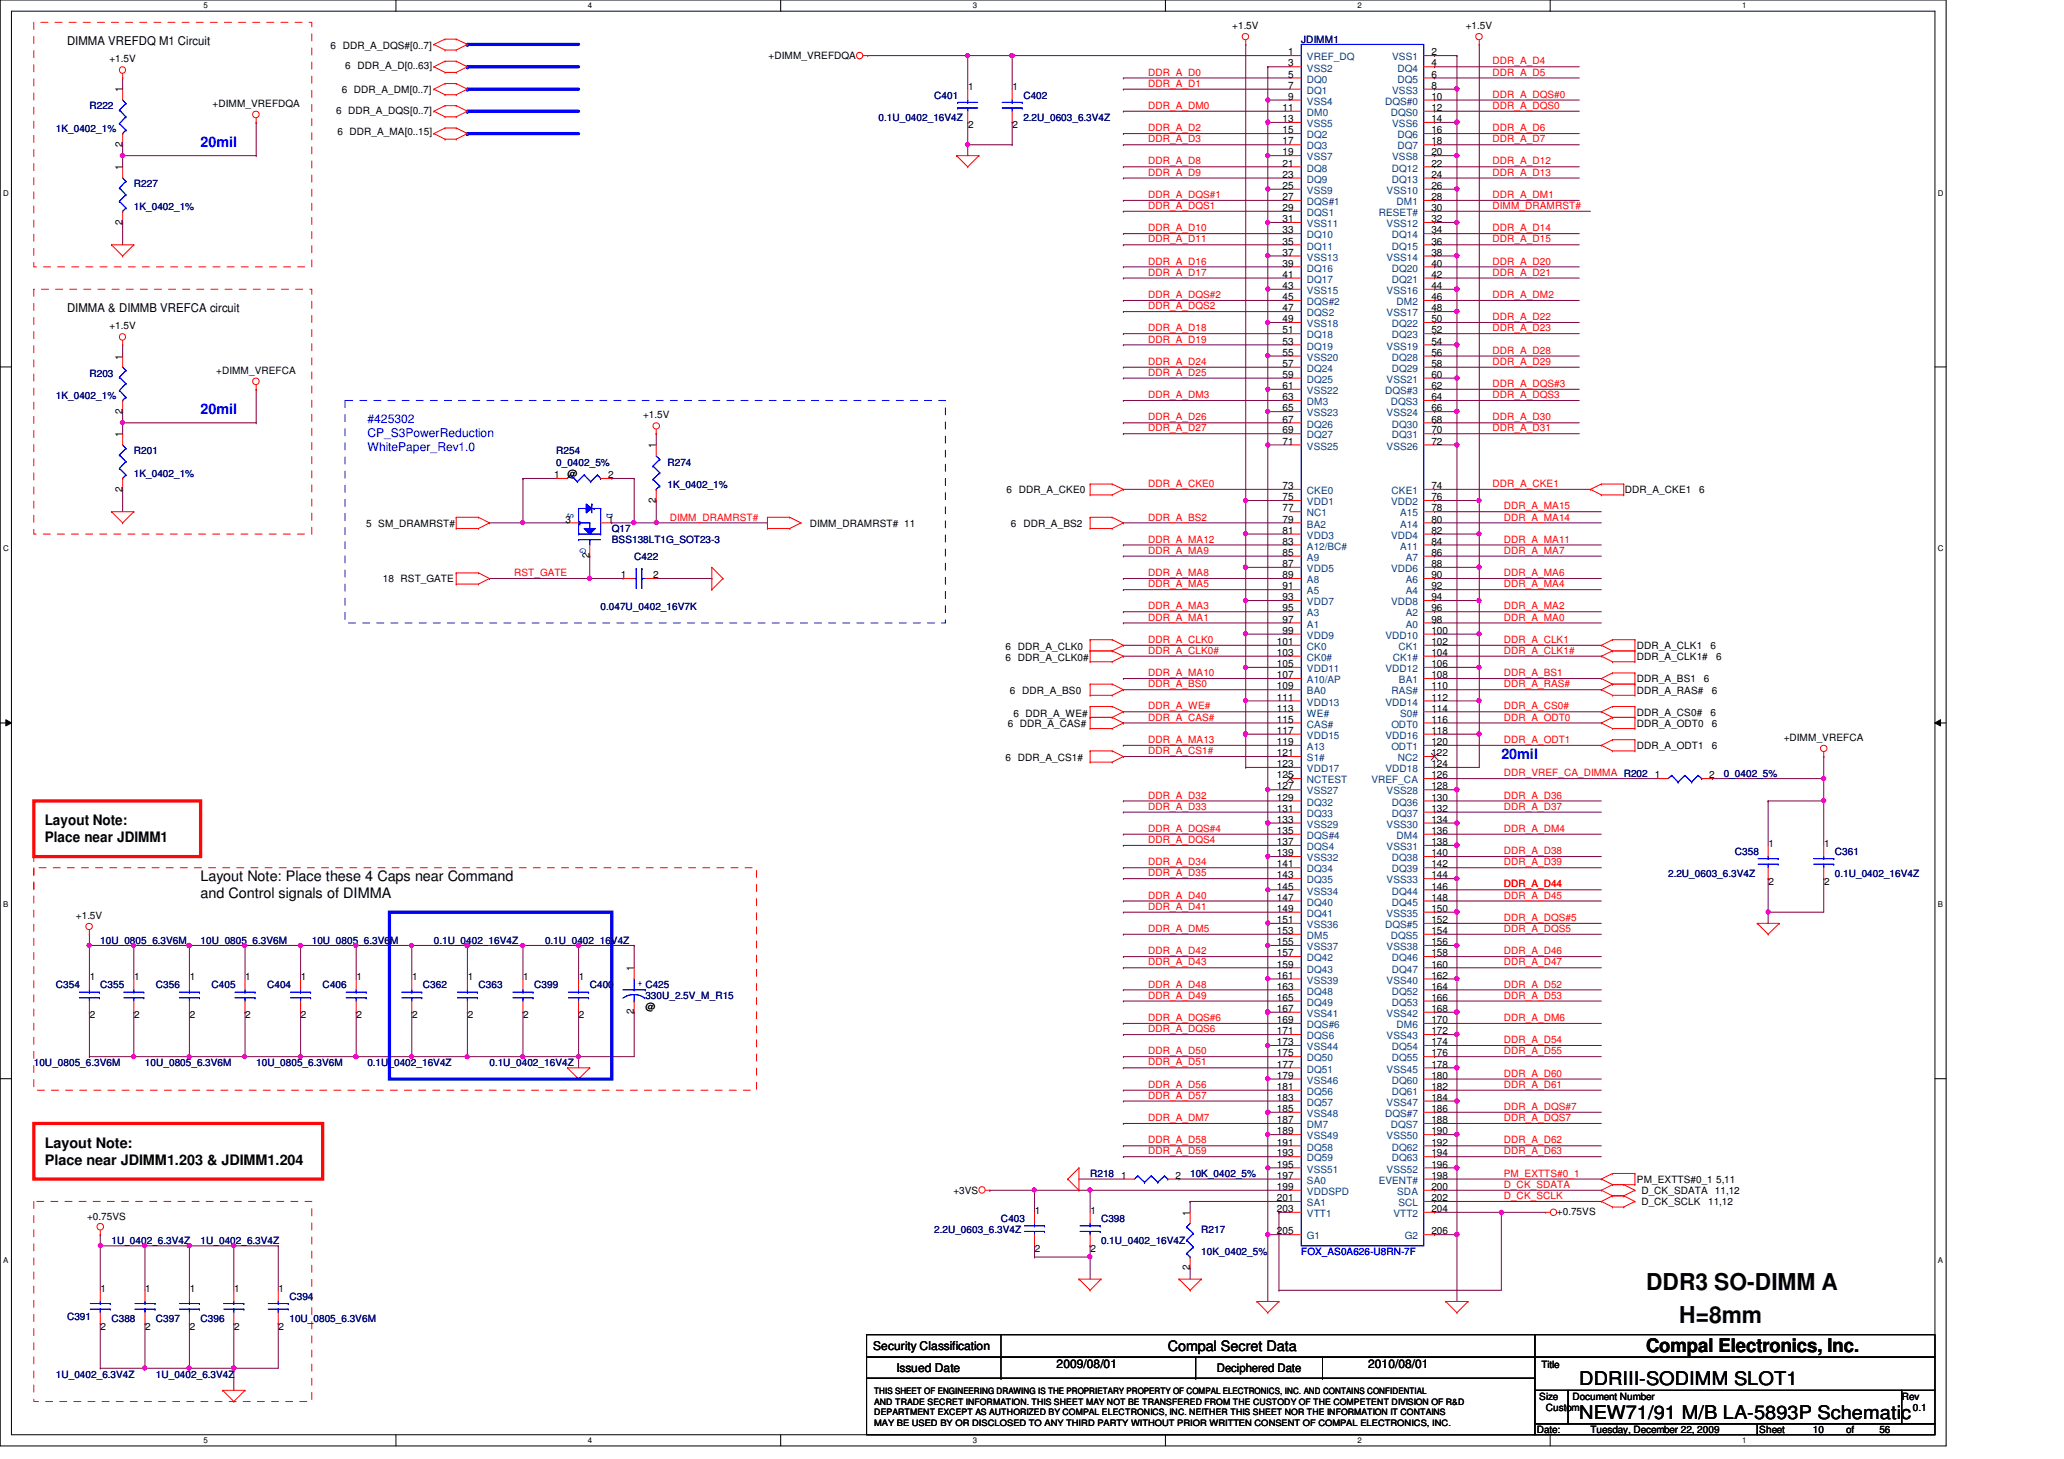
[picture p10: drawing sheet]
<svg xmlns="http://www.w3.org/2000/svg" width="297mm" height="210mm" viewBox="0 0 297 210" stroke-linecap="round" stroke-linejoin="round" font-family="sans-serif">
<defs><g id="words">
<g font-size="3.3">
<text x="236.9" y="185.5">DDR3 SO-DIMM A</text>
<text x="241.7" y="190.4">H=8mm</text>
</g>
<g font-size="2.7">
<text x="236.9" y="194.6">Compal Electronics, Inc.</text>
<text x="227.3" y="199.3">DDRIII-SODIMM SLOT1</text>
<text x="227.3" y="204.1">NEW71/91 M/B LA-5893P Schematic</text>
</g>
<g font-size="2.1" fill="#00f">
<text x="28.9" y="21.1">20mil</text>
<text x="28.9" y="59.5">20mil</text>
<text x="216.1" y="109.1">20mil</text>
</g>
<g font-size="2.1">
<text x="6.4" y="118.7">Layout Note:</text>
<text x="6.4" y="121.2">Place near JDIMM1</text>
<text x="28.9" y="126.7">Layout Note: Place these 4 Caps near Command</text>
<text x="28.9" y="129.2">and Control signals of DIMMA</text>
<text x="6.4" y="165.1">Layout Note:</text>
<text x="6.4" y="167.6">Place near JDIMM1.203 &amp; JDIMM1.204</text>
<text x="168.1" y="194.4">Compal Secret Data</text>
</g>
<g font-size="1.7">
<text x="9.6" y="6.4">DIMMA VREFDQ M1 Circuit</text>
<text x="9.6" y="44.8">DIMMA &amp; DIMMB VREFCA circuit</text>
<text x="125.7" y="194.3">Security Classification</text>
<text x="129" y="197.3">Issued Date</text>
<text x="152.1" y="196.8">2009/08/01</text>
<text x="175.1" y="197.4">Deciphered Date</text>
<text x="196.9" y="196.8">2010/08/01</text>
</g>
<g font-size="1.7" fill="#00f">
<text x="52.9" y="60.8">#425302</text>
<text x="52.9" y="62.9">CP_S3PowerReduction</text>
<text x="52.9" y="64.9">WhitePaper_Rev1.0</text>
</g>
<g font-size="1.4">
<text x="177.3" y="4.2">+1.5V</text>
<text x="210.9" y="4.2">+1.5V</text>
<text x="15.7" y="8.9">+1.5V</text>
<text x="47.6" y="7">6 DDR_A_DQS#[0..7]</text>
<text x="49.7" y="10">6 DDR_A_D[0..63]</text>
<text x="110.6" y="8.4">+DIMM_VREFDQA</text>
<text x="185.4" y="8">1</text>
<text x="185.4" y="9.6">3</text>
<text x="185.4" y="11.2">5</text>
<text x="206" y="8">2</text>
<text x="206" y="9.6">4</text>
<text x="206" y="11.2">6</text>
<text x="17.6" y="13.3" transform="rotate(-90 17.6 13.3)">1</text>
<text x="30.6" y="15.5">+DIMM_VREFDQA</text>
<text x="48.4" y="16.4">6 DDR_A_DQS[0..7]</text>
<text x="49.2" y="13.4">6 DDR_A_DM[0..7]</text>
<text x="139.3" y="13">1</text>
<text x="145.7" y="13">1</text>
<text x="184.6" y="16">11</text>
<text x="184.6" y="17.6">13</text>
<text x="185.4" y="12.8">7</text>
<text x="185.4" y="14.4">9</text>
<text x="206" y="12.8">8</text>
<text x="206" y="14.4">10</text>
<text x="206" y="16">12</text>
<text x="206" y="17.6">14</text>
<text x="17.6" y="21.1" transform="rotate(-90 17.6 21.1)">2</text>
<text x="48.6" y="19.4">6 DDR_A_MA[0..15]</text>
<text x="139.3" y="18.5">2</text>
<text x="145.7" y="18.5">2</text>
<text x="184.6" y="19.2">15</text>
<text x="184.6" y="20.8">17</text>
<text x="184.6" y="22.4">19</text>
<text x="184.6" y="24">21</text>
<text x="206" y="19.2">16</text>
<text x="206" y="20.8">18</text>
<text x="206" y="22.4">20</text>
<text x="206" y="24">22</text>
<text x="17.6" y="24.5" transform="rotate(-90 17.6 24.5)">1</text>
<text x="184.6" y="25.6">23</text>
<text x="184.6" y="27.2">25</text>
<text x="184.6" y="28.8">27</text>
<text x="206" y="25.6">24</text>
<text x="206" y="27.2">26</text>
<text x="206" y="28.8">28</text>
<text x="17.6" y="32.3" transform="rotate(-90 17.6 32.3)">2</text>
<text x="184.6" y="30.4">29</text>
<text x="184.6" y="32">31</text>
<text x="184.6" y="33.6">33</text>
<text x="184.6" y="35.2">35</text>
<text x="206" y="30.4">30</text>
<text x="206" y="32">32</text>
<text x="206" y="33.6">34</text>
<text x="206" y="35.2">36</text>
<text x="184.6" y="36.8">37</text>
<text x="184.6" y="38.4">39</text>
<text x="184.6" y="40">41</text>
<text x="184.6" y="41.6">43</text>
<text x="206" y="36.8">38</text>
<text x="206" y="38.4">40</text>
<text x="206" y="40">42</text>
<text x="206" y="41.6">44</text>
<text x="15.7" y="47.3">+1.5V</text>
<text x="184.6" y="43.2">45</text>
<text x="184.6" y="44.8">47</text>
<text x="184.6" y="46.4">49</text>
<text x="184.6" y="48">51</text>
<text x="206" y="43.2">46</text>
<text x="206" y="44.8">48</text>
<text x="206" y="46.4">50</text>
<text x="206" y="48">52</text>
<text x="17.6" y="51.7" transform="rotate(-90 17.6 51.7)">1</text>
<text x="31.1" y="53.8">+DIMM_VREFCA</text>
<text x="184.6" y="49.6">53</text>
<text x="184.6" y="51.2">55</text>
<text x="184.6" y="52.8">57</text>
<text x="206" y="49.6">54</text>
<text x="206" y="51.2">56</text>
<text x="206" y="52.8">58</text>
<text x="17.6" y="59.5" transform="rotate(-90 17.6 59.5)">2</text>
<text x="184.6" y="54.4">59</text>
<text x="184.6" y="56">61</text>
<text x="184.6" y="57.6">63</text>
<text x="184.6" y="59.2">65</text>
<text x="206" y="54.4">60</text>
<text x="206" y="56">62</text>
<text x="206" y="57.6">64</text>
<text x="206" y="59.2">66</text>
<text x="17.6" y="62.9" transform="rotate(-90 17.6 62.9)">1</text>
<text x="92.5" y="60.1">+1.5V</text>
<text x="94.4" y="64.5" transform="rotate(-90 94.4 64.5)">1</text>
<text x="184.6" y="60.8">67</text>
<text x="184.6" y="62.4">69</text>
<text x="184.6" y="64">71</text>
<text x="206" y="60.8">68</text>
<text x="206" y="62.4">70</text>
<text x="206" y="64">72</text>
<text x="17.6" y="70.7" transform="rotate(-90 17.6 70.7)">2</text>
<text x="79.8" y="68.8">1</text>
<text x="81.7" y="68.6">@</text>
<text x="87.5" y="68.8">2</text>
<text x="144.9" y="71">6 DDR_A_CKE0</text>
<text x="184.6" y="70.4">73</text>
<text x="184.6" y="72">75</text>
<text x="206" y="70.4">74</text>
<text x="206" y="72">76</text>
<text x="233.8" y="71">DDR_A_CKE1</text>
<text x="244.6" y="71">6</text>
<text x="52.7" y="75.8">5 SM_DRAMRST#</text>
<text x="81.4" y="75.2">3</text>
<text x="87.5" y="75.2">1</text>
<text x="94.4" y="72.3" transform="rotate(-90 94.4 72.3)">2</text>
<text x="116.5" y="75.8">DIMM_DRAMRST# 11</text>
<text x="145.5" y="75.8">6 DDR_A_BS2</text>
<text x="184.6" y="73.6">77</text>
<text x="184.6" y="75.2">79</text>
<text x="184.6" y="76.8">81</text>
<text x="206" y="73.6">78</text>
<text x="206" y="75.2">80</text>
<text x="206" y="76.8">82</text>
<text x="55.1" y="83.8">18 RST_GATE</text>
<text x="84.8" y="80.3" transform="rotate(-90 84.8 80.3)">2</text>
<text x="89.4" y="83.2">1</text>
<text x="94" y="83.2">2</text>
<text x="184.6" y="78.4">83</text>
<text x="184.6" y="80">85</text>
<text x="184.6" y="81.6">87</text>
<text x="184.6" y="83.2">89</text>
<text x="206" y="78.4">84</text>
<text x="206" y="80">86</text>
<text x="206" y="81.6">88</text>
<text x="206" y="83.2">90</text>
<text x="184.6" y="84.8">91</text>
<text x="184.6" y="86.4">93</text>
<text x="184.6" y="88">95</text>
<text x="184.6" y="89.6">97</text>
<text x="206" y="84.8">92</text>
<text x="206" y="86.4">94</text>
<text x="206" y="88">96</text>
<text x="206" y="89.6">98</text>
<text x="144.7" y="93.5">6 DDR_A_CLK0</text>
<text x="144.7" y="95.1">6 DDR_A_CLK0#</text>
<text x="183.8" y="92.8">101</text>
<text x="183.8" y="94.4">103</text>
<text x="183.8" y="96">105</text>
<text x="184.6" y="91.2">99</text>
<text x="206" y="91.2">100</text>
<text x="206" y="92.8">102</text>
<text x="206" y="94.4">104</text>
<text x="206" y="96">106</text>
<text x="235.6" y="95">DDR_A_CLK1#</text>
<text x="235.6" y="93.4">DDR_A_CLK1</text>
<text x="246.2" y="93.4">6</text>
<text x="247" y="95">6</text>
<text x="145.3" y="99.8">6 DDR_A_BS0</text>
<text x="183.8" y="97.6">107</text>
<text x="183.8" y="99.2">109</text>
<text x="183.8" y="100.8">111</text>
<text x="206" y="97.6">108</text>
<text x="206" y="99.2">110</text>
<text x="206" y="100.8">112</text>
<text x="235.6" y="98.2">DDR_A_BS1</text>
<text x="235.6" y="99.8">DDR_A_RAS#</text>
<text x="245.2" y="98.2">6</text>
<text x="246.3" y="99.8">6</text>
<text x="145" y="104.6">6 DDR_A_CAS#</text>
<text x="145.8" y="103.1">6 DDR_A_WE#</text>
<text x="183.8" y="102.4">113</text>
<text x="183.8" y="104">115</text>
<text x="183.8" y="105.6">117</text>
<text x="183.8" y="107.2">119</text>
<text x="206" y="102.4">114</text>
<text x="206" y="104">116</text>
<text x="206" y="105.6">118</text>
<text x="206" y="107.2">120</text>
<text x="235.6" y="103">DDR_A_CS0#</text>
<text x="235.6" y="104.6">DDR_A_ODT0</text>
<text x="235.6" y="107.8">DDR_A_ODT1</text>
<text x="246.2" y="103">6</text>
<text x="246.3" y="104.6">6</text>
<text x="246.3" y="107.8">6</text>
<text x="256.7" y="106.6">+DIMM_VREFCA</text>
<text x="144.7" y="109.5">6 DDR_A_CS1#</text>
<text x="183.8" y="108.8">121</text>
<text x="183.8" y="110.4">123</text>
<text x="183.8" y="112">125</text>
<text x="183.8" y="113.6">127</text>
<text x="206" y="108.8">122</text>
<text x="206" y="110.4">124</text>
<text x="206" y="112">126</text>
<text x="206" y="113.6">128</text>
<text x="238.2" y="112">1</text>
<text x="246" y="112">2</text>
<text x="183.8" y="115.2">129</text>
<text x="183.8" y="116.8">131</text>
<text x="183.8" y="118.4">133</text>
<text x="183.8" y="120">135</text>
<text x="206" y="115.2">130</text>
<text x="206" y="116.8">132</text>
<text x="206" y="118.4">134</text>
<text x="206" y="120">136</text>
<text x="183.8" y="121.6">137</text>
<text x="183.8" y="123.2">139</text>
<text x="183.8" y="124.8">141</text>
<text x="206" y="121.6">138</text>
<text x="206" y="123.2">140</text>
<text x="206" y="124.8">142</text>
<text x="254.5" y="121.8">1</text>
<text x="262.5" y="121.8">1</text>
<text x="183.8" y="126.4">143</text>
<text x="183.8" y="128">145</text>
<text x="183.8" y="129.6">147</text>
<text x="183.8" y="131.2">149</text>
<text x="206" y="126.4">144</text>
<text x="206" y="128">146</text>
<text x="206" y="129.6">148</text>
<text x="206" y="131.2">150</text>
<text x="254.5" y="127.3">2</text>
<text x="262.5" y="127.3">2</text>
<text x="10.9" y="132.2">+1.5V</text>
<text x="183.8" y="132.8">151</text>
<text x="183.8" y="134.4">153</text>
<text x="183.8" y="136">155</text>
<text x="183.8" y="137.6">157</text>
<text x="206" y="132.8">152</text>
<text x="206" y="134.4">154</text>
<text x="206" y="136">156</text>
<text x="206" y="137.6">158</text>
<text x="12.9" y="141">1</text>
<text x="19.3" y="141">1</text>
<text x="27.3" y="141">1</text>
<text x="35.3" y="141">1</text>
<text x="43.3" y="141">1</text>
<text x="51.3" y="141">1</text>
<text x="59.3" y="141">1</text>
<text x="67.3" y="141">1</text>
<text x="75.3" y="141">1</text>
<text x="83.3" y="141">1</text>
<text x="91.2" y="139.7" transform="rotate(-90 91.2 139.7)">1</text>
<text x="183.8" y="139.2">159</text>
<text x="183.8" y="140.8">161</text>
<text x="183.8" y="142.4">163</text>
<text x="183.8" y="144">165</text>
<text x="206" y="139.2">160</text>
<text x="206" y="140.8">162</text>
<text x="206" y="142.4">164</text>
<text x="206" y="144">166</text>
<text x="12.9" y="146.5">2</text>
<text x="19.3" y="146.5">2</text>
<text x="27.3" y="146.5">2</text>
<text x="35.3" y="146.5">2</text>
<text x="43.3" y="146.5">2</text>
<text x="51.3" y="146.5">2</text>
<text x="59.3" y="146.5">2</text>
<text x="67.3" y="146.5">2</text>
<text x="75.3" y="146.5">2</text>
<text x="83.3" y="146.5">2</text>
<text x="91.2" y="145.9" transform="rotate(-90 91.2 145.9)">2</text>
<text x="92.9" y="145.4">@</text>
<text x="183.8" y="145.6">167</text>
<text x="183.8" y="147.2">169</text>
<text x="183.8" y="148.8">171</text>
<text x="206" y="145.6">168</text>
<text x="206" y="147.2">170</text>
<text x="206" y="148.8">172</text>
<text x="183.8" y="150.4">173</text>
<text x="183.8" y="152">175</text>
<text x="183.8" y="153.6">177</text>
<text x="183.8" y="155.2">179</text>
<text x="206" y="150.4">174</text>
<text x="206" y="152">176</text>
<text x="206" y="153.6">178</text>
<text x="206" y="155.2">180</text>
<text x="183.8" y="156.8">181</text>
<text x="183.8" y="158.4">183</text>
<text x="183.8" y="160">185</text>
<text x="183.8" y="161.6">187</text>
<text x="206" y="156.8">182</text>
<text x="206" y="158.4">184</text>
<text x="206" y="160">186</text>
<text x="206" y="161.6">188</text>
<text x="183.8" y="163.2">189</text>
<text x="183.8" y="164.8">191</text>
<text x="183.8" y="166.4">193</text>
<text x="183.8" y="168">195</text>
<text x="206" y="163.2">190</text>
<text x="206" y="164.8">192</text>
<text x="206" y="166.4">194</text>
<text x="206" y="168">196</text>
<text x="137.2" y="171.8">+3VS</text>
<text x="161.4" y="169.6">1</text>
<text x="169.2" y="169.6">2</text>
<text x="183.8" y="169.6">197</text>
<text x="183.8" y="171.2">199</text>
<text x="183.8" y="172.8">201</text>
<text x="206" y="169.6">198</text>
<text x="206" y="171.2">200</text>
<text x="206" y="172.8">202</text>
<text x="235.6" y="170.2">PM_EXTTS#0_1 5,11</text>
<text x="236.2" y="171.8">D_CK_SDATA</text>
<text x="236.2" y="173.4">D_CK_SCLK</text>
<text x="245.8" y="173.4">11,12</text>
<text x="246.8" y="171.8">11,12</text>
<text x="12.5" y="175.5">+0.75VS</text>
<text x="148.9" y="174.6">1</text>
<text x="156.9" y="174.6">1</text>
<text x="171.2" y="174.9" transform="rotate(-90 171.2 174.9)">1</text>
<text x="183.8" y="174.4">203</text>
<text x="183.8" y="177.6">205</text>
<text x="206" y="174.4">204</text>
<text x="206" y="177.6">206</text>
<text x="224.1" y="174.8">+0.75VS</text>
<text x="14.5" y="185.8">1</text>
<text x="20.9" y="185.8">1</text>
<text x="27.3" y="185.8">1</text>
<text x="33.7" y="185.8">1</text>
<text x="40.1" y="185.8">1</text>
<text x="148.9" y="180.1">2</text>
<text x="156.9" y="180.1">2</text>
<text x="171.2" y="182.8" transform="rotate(-90 171.2 182.8)">2</text>
<text x="14.5" y="191.3">2</text>
<text x="20.9" y="191.3">2</text>
<text x="27.3" y="191.3">2</text>
<text x="33.7" y="191.3">2</text>
<text x="40.1" y="191.3">2</text>
<text x="221.8" y="196.8">Title</text>
<text x="221.5" y="201.4">Size</text>
<text x="222.5" y="203">Custom</text>
<text x="226.3" y="201.4">Document Number</text>
<text x="273.7" y="201.4">Rev</text>
<text x="275.3" y="203">0.1</text>
<text x="221.2" y="206.2">Date:</text>
<text x="228.9" y="206.2">Tuesday, December 22, 2009</text>
<text x="253.2" y="206.2">Sheet</text>
<text x="260.9" y="206.2">10</text>
<text x="265.7" y="206.2">of</text>
<text x="270.5" y="206.2">56</text>
</g>
<g font-size="1.4" fill="#f00">
<text x="165.2" y="10.9">DDR_A_D0</text>
<text x="214.8" y="10.9">DDR_A_D5</text>
<text x="214.8" y="9.3">DDR_A_D4</text>
<text x="165.2" y="15.7">DDR_A_DM0</text>
<text x="165.2" y="12.5">DDR_A_D1</text>
<text x="214.8" y="14.1">DDR_A_DQS#0</text>
<text x="214.8" y="15.7">DDR_A_DQS0</text>
<text x="165.2" y="18.9">DDR_A_D2</text>
<text x="165.2" y="20.5">DDR_A_D3</text>
<text x="165.2" y="23.7">DDR_A_D8</text>
<text x="214.8" y="23.7">DDR_A_D12</text>
<text x="214.8" y="18.9">DDR_A_D6</text>
<text x="214.8" y="20.5">DDR_A_D7</text>
<text x="165.2" y="25.3">DDR_A_D9</text>
<text x="165.2" y="28.5">DDR_A_DQS#1</text>
<text x="214.8" y="28.5">DDR_A_DM1</text>
<text x="214.8" y="25.3">DDR_A_D13</text>
<text x="165.2" y="33.3">DDR_A_D10</text>
<text x="165.2" y="34.9">DDR_A_D11</text>
<text x="165.2" y="30.1">DDR_A_DQS1</text>
<text x="214.8" y="33.3">DDR_A_D14</text>
<text x="214.8" y="30.1">DIMM_DRAMRST#</text>
<text x="214.8" y="34.9">DDR_A_D15</text>
<text x="165.2" y="38.1">DDR_A_D16</text>
<text x="165.2" y="39.7">DDR_A_D17</text>
<text x="214.8" y="38.1">DDR_A_D20</text>
<text x="214.8" y="39.7">DDR_A_D21</text>
<text x="165.2" y="44.5">DDR_A_DQS2</text>
<text x="165.2" y="47.7">DDR_A_D18</text>
<text x="165.2" y="42.9">DDR_A_DQS#2</text>
<text x="214.8" y="46.1">DDR_A_D22</text>
<text x="214.8" y="42.9">DDR_A_DM2</text>
<text x="214.8" y="47.7">DDR_A_D23</text>
<text x="165.2" y="49.3">DDR_A_D19</text>
<text x="165.2" y="52.5">DDR_A_D24</text>
<text x="214.8" y="50.9">DDR_A_D28</text>
<text x="214.8" y="52.5">DDR_A_D29</text>
<text x="165.2" y="54.1">DDR_A_D25</text>
<text x="165.2" y="57.3">DDR_A_DM3</text>
<text x="214.8" y="57.3">DDR_A_DQS3</text>
<text x="214.8" y="55.7">DDR_A_DQS#3</text>
<text x="165.2" y="60.5">DDR_A_D26</text>
<text x="165.2" y="62.1">DDR_A_D27</text>
<text x="214.8" y="62.1">DDR_A_D31</text>
<text x="214.8" y="60.5">DDR_A_D30</text>
<text x="165.2" y="70.1">DDR_A_CKE0</text>
<text x="214.8" y="70.1">DDR_A_CKE1</text>
<text x="96.4" y="74.9">DIMM_DRAMRST#</text>
<text x="165.2" y="74.9">DDR_A_BS2</text>
<text x="216.4" y="74.9">DDR_A_MA14</text>
<text x="216.4" y="73.3">DDR_A_MA15</text>
<text x="74" y="82.9">RST_GATE</text>
<text x="165.2" y="82.9">DDR_A_MA8</text>
<text x="165.2" y="79.7">DDR_A_MA9</text>
<text x="165.2" y="78.1">DDR_A_MA12</text>
<text x="216.4" y="79.7">DDR_A_MA7</text>
<text x="216.4" y="82.9">DDR_A_MA6</text>
<text x="216.4" y="78.1">DDR_A_MA11</text>
<text x="165.2" y="87.7">DDR_A_MA3</text>
<text x="165.2" y="89.3">DDR_A_MA1</text>
<text x="165.2" y="84.5">DDR_A_MA5</text>
<text x="216.4" y="89.3">DDR_A_MA0</text>
<text x="216.4" y="84.5">DDR_A_MA4</text>
<text x="216.4" y="87.7">DDR_A_MA2</text>
<text x="165.2" y="92.5">DDR_A_CLK0</text>
<text x="165.2" y="94.1">DDR_A_CLK0#</text>
<text x="216.4" y="92.5">DDR_A_CLK1</text>
<text x="216.4" y="94.1">DDR_A_CLK1#</text>
<text x="165.2" y="97.3">DDR_A_MA10</text>
<text x="165.2" y="98.9">DDR_A_BS0</text>
<text x="216.4" y="97.3">DDR_A_BS1</text>
<text x="216.4" y="98.9">DDR_A_RAS#</text>
<text x="165.2" y="102.1">DDR_A_WE#</text>
<text x="165.2" y="103.7">DDR_A_CAS#</text>
<text x="165.2" y="106.9">DDR_A_MA13</text>
<text x="216.4" y="102.1">DDR_A_CS0#</text>
<text x="216.4" y="103.7">DDR_A_ODT0</text>
<text x="216.4" y="106.9">DDR_A_ODT1</text>
<text x="165.2" y="108.5">DDR_A_CS1#</text>
<text x="216.4" y="111.7">DDR_VREF_CA_DIMMA R202</text>
<text x="165.2" y="116.5">DDR_A_D33</text>
<text x="165.2" y="119.7">DDR_A_DQS#4</text>
<text x="165.2" y="114.9">DDR_A_D32</text>
<text x="216.4" y="119.7">DDR_A_DM4</text>
<text x="216.4" y="116.5">DDR_A_D37</text>
<text x="216.4" y="114.9">DDR_A_D36</text>
<text x="165.2" y="124.5">DDR_A_D34</text>
<text x="165.2" y="121.3">DDR_A_DQS4</text>
<text x="216.4" y="124.5">DDR_A_D39</text>
<text x="216.4" y="122.9">DDR_A_D38</text>
<text x="165.2" y="129.3">DDR_A_D40</text>
<text x="165.2" y="130.9">DDR_A_D41</text>
<text x="165.2" y="126.1">DDR_A_D35</text>
<text x="216.4" y="127.7">DDR_A_D44</text>
<text x="216.4" y="129.3">DDR_A_D45</text>
<text x="165.2" y="134.1">DDR_A_DM5</text>
<text x="165.2" y="137.3">DDR_A_D42</text>
<text x="216.4" y="137.3">DDR_A_D46</text>
<text x="216.4" y="132.5">DDR_A_DQS#5</text>
<text x="216.4" y="134.1">DDR_A_DQS5</text>
<text x="165.2" y="143.7">DDR_A_D49</text>
<text x="165.2" y="138.9">DDR_A_D43</text>
<text x="165.2" y="142.1">DDR_A_D48</text>
<text x="216.4" y="142.1">DDR_A_D52</text>
<text x="216.4" y="143.7">DDR_A_D53</text>
<text x="216.4" y="138.9">DDR_A_D47</text>
<text x="165.2" y="146.9">DDR_A_DQS#6</text>
<text x="165.2" y="148.5">DDR_A_DQS6</text>
<text x="216.4" y="146.9">DDR_A_DM6</text>
<text x="165.2" y="153.3">DDR_A_D51</text>
<text x="165.2" y="151.7">DDR_A_D50</text>
<text x="216.4" y="150.1">DDR_A_D54</text>
<text x="216.4" y="154.9">DDR_A_D60</text>
<text x="216.4" y="151.7">DDR_A_D55</text>
<text x="165.2" y="158.1">DDR_A_D57</text>
<text x="165.2" y="161.3">DDR_A_DM7</text>
<text x="165.2" y="156.5">DDR_A_D56</text>
<text x="216.4" y="161.3">DDR_A_DQS7</text>
<text x="216.4" y="159.7">DDR_A_DQS#7</text>
<text x="216.4" y="156.5">DDR_A_D61</text>
<text x="165.2" y="166.1">DDR_A_D59</text>
<text x="165.2" y="164.5">DDR_A_D58</text>
<text x="216.4" y="164.5">DDR_A_D62</text>
<text x="216.4" y="166.1">DDR_A_D63</text>
<text x="216.4" y="172.5">D_CK_SCLK</text>
<text x="216.4" y="170.9">D_CK_SDATA</text>
<text x="216.4" y="169.3">PM_EXTTS#0_1</text>
</g>
<g font-size="1.4" fill="#000080">
<text x="187.3" y="6.2">JDIMM1</text>
<text x="12.9" y="15.7">R222</text>
<text x="126.4" y="17.4">0.1U_0402_16V4Z</text>
<text x="134.4" y="14.2">C401</text>
<text x="147.3" y="14.2">C402</text>
<text x="147.3" y="17.4">2.2U_0603_6.3V4Z</text>
<text x="8" y="19">1K_0402_1%</text>
<text x="19.3" y="27">R227</text>
<text x="19.3" y="30.2">1K_0402_1%</text>
<text x="8" y="57.4">1K_0402_1%</text>
<text x="12.9" y="54.2">R203</text>
<text x="19.3" y="65.4">R201</text>
<text x="80" y="65.4">R254</text>
<text x="19.3" y="68.6">1K_0402_1%</text>
<text x="80" y="67">0_0402_5%</text>
<text x="96.1" y="67">R274</text>
<text x="96.1" y="70.2">1K_0402_1%</text>
<text x="88" y="76.6">Q17</text>
<text x="88" y="78.2">BSS138LT1G_SOT23-3</text>
<text x="91.3" y="80.6">C422</text>
<text x="86.4" y="87.8">0.047U_0402_16V7K</text>
<text x="248.1" y="111.8">0_0402_5%</text>
<text x="249.7" y="123">C358</text>
<text x="264.1" y="123">C361</text>
<text x="240.1" y="126.2">2.2U_0603_6.3V4Z</text>
<text x="264.1" y="126.2">0.1U_0402_16V4Z</text>
<text x="14.4" y="135.8">10U_0805_6.3V6M</text>
<text x="28.9" y="135.8">10U_0805_6.3V6M</text>
<text x="44.9" y="135.8">10U_0805_6.3V6M</text>
<text x="62.4" y="135.8">0.1U_0402_16V4Z</text>
<text x="78.4" y="135.8">0.1U_0402_16V4Z</text>
<text x="8" y="142.2">C354</text>
<text x="14.4" y="142.2">C355</text>
<text x="22.4" y="142.2">C356</text>
<text x="30.4" y="142.2">C405</text>
<text x="38.4" y="142.2">C404</text>
<text x="46.4" y="142.2">C406</text>
<text x="60.9" y="142.2">C362</text>
<text x="68.9" y="142.2">C363</text>
<text x="76.9" y="142.2">C399</text>
<text x="84.9" y="142.2">C400</text>
<text x="92.9" y="143.8">330U_2.5V_M_R15</text>
<text x="4.9" y="153.4">10U_0805_6.3V6M</text>
<text x="20.9" y="153.4">10U_0805_6.3V6M</text>
<text x="36.9" y="153.4">10U_0805_6.3V6M</text>
<text x="52.9" y="153.4">0.1U_0402_16V4Z</text>
<text x="70.4" y="153.4">0.1U_0402_16V4Z</text>
<text x="156.9" y="169.4">R218</text>
<text x="171.3" y="169.4">10K_0402_5%</text>
<text x="16" y="179">1U_0402_6.3V4Z</text>
<text x="28.9" y="179">1U_0402_6.3V4Z</text>
<text x="134.4" y="177.4">2.2U_0603_6.3V4Z</text>
<text x="144.1" y="175.8">C403</text>
<text x="158.5" y="175.8">C398</text>
<text x="158.5" y="179">0.1U_0402_16V4Z</text>
<text x="172.9" y="177.4">R217</text>
<text x="172.9" y="180.6">10K_0402_5%</text>
<text x="9.6" y="189.9">C391</text>
<text x="16" y="190.2">C388</text>
<text x="22.4" y="190.2">C397</text>
<text x="28.9" y="190.2">C396</text>
<text x="41.7" y="187">C394</text>
<text x="41.7" y="190.2">10U_0805_6.3V6M</text>
<text x="8" y="198.2">1U_0402_6.3V4Z</text>
<text x="22.4" y="198.2">1U_0402_6.3V4Z</text>
</g>
<g font-size="1.4" fill="#004080">
<text x="188.1" y="8.7">VREF_DQ</text>
<text x="188.1" y="10.3">VSS2</text>
<text x="188.1" y="11.9">DQ0</text>
<text x="200.4" y="8.7">VSS1</text>
<text x="201.1" y="10.3">DQ4</text>
<text x="201.1" y="11.9">DQ5</text>
<text x="188.1" y="13.5">DQ1</text>
<text x="188.1" y="15.1">VSS4</text>
<text x="188.1" y="16.7">DM0</text>
<text x="199.3" y="15.1">DQS#0</text>
<text x="200.1" y="16.7">DQS0</text>
<text x="200.4" y="13.5">VSS3</text>
<text x="188.1" y="18.3">VSS5</text>
<text x="188.1" y="19.9">DQ2</text>
<text x="188.1" y="21.5">DQ3</text>
<text x="188.1" y="23.1">VSS7</text>
<text x="200.4" y="18.3">VSS6</text>
<text x="200.4" y="23.1">VSS8</text>
<text x="201.1" y="19.9">DQ6</text>
<text x="201.1" y="21.5">DQ7</text>
<text x="188.1" y="24.7">DQ8</text>
<text x="188.1" y="26.3">DQ9</text>
<text x="188.1" y="27.9">VSS9</text>
<text x="188.1" y="29.5">DQS#1</text>
<text x="199.6" y="27.9">VSS10</text>
<text x="200.3" y="24.7">DQ12</text>
<text x="200.3" y="26.3">DQ13</text>
<text x="201" y="29.5">DM1</text>
<text x="188.1" y="31.1">DQS1</text>
<text x="188.1" y="32.7">VSS11</text>
<text x="188.1" y="34.3">DQ10</text>
<text x="188.1" y="35.9">DQ11</text>
<text x="198.4" y="31.1">RESET#</text>
<text x="199.6" y="32.7">VSS12</text>
<text x="200.3" y="34.3">DQ14</text>
<text x="200.3" y="35.9">DQ15</text>
<text x="188.1" y="37.5">VSS13</text>
<text x="188.1" y="39.1">DQ16</text>
<text x="188.1" y="40.7">DQ17</text>
<text x="199.6" y="37.5">VSS14</text>
<text x="200.3" y="39.1">DQ20</text>
<text x="200.3" y="40.7">DQ21</text>
<text x="188.1" y="42.3">VSS15</text>
<text x="188.1" y="43.9">DQS#2</text>
<text x="188.1" y="45.5">DQS2</text>
<text x="188.1" y="47.1">VSS18</text>
<text x="199.6" y="42.3">VSS16</text>
<text x="199.6" y="45.5">VSS17</text>
<text x="200.3" y="47.1">DQ22</text>
<text x="201" y="43.9">DM2</text>
<text x="188.1" y="48.7">DQ18</text>
<text x="188.1" y="50.3">DQ19</text>
<text x="188.1" y="51.9">VSS20</text>
<text x="188.1" y="53.5">DQ24</text>
<text x="199.6" y="50.3">VSS19</text>
<text x="200.3" y="48.7">DQ23</text>
<text x="200.3" y="51.9">DQ28</text>
<text x="200.3" y="53.5">DQ29</text>
<text x="188.1" y="55.1">DQ25</text>
<text x="188.1" y="56.7">VSS22</text>
<text x="188.1" y="58.3">DM3</text>
<text x="188.1" y="59.9">VSS23</text>
<text x="199.3" y="56.7">DQS#3</text>
<text x="199.6" y="55.1">VSS21</text>
<text x="199.6" y="59.9">VSS24</text>
<text x="200.1" y="58.3">DQS3</text>
<text x="188.1" y="61.5">DQ26</text>
<text x="188.1" y="63.1">DQ27</text>
<text x="188.1" y="64.7">VSS25</text>
<text x="199.6" y="64.7">VSS26</text>
<text x="200.3" y="61.5">DQ30</text>
<text x="200.3" y="63.1">DQ31</text>
<text x="188.1" y="71.1">CKE0</text>
<text x="200.3" y="71.1">CKE1</text>
<text x="188.1" y="72.7">VDD1</text>
<text x="188.1" y="74.3">NC1</text>
<text x="188.1" y="75.9">BA2</text>
<text x="188.1" y="77.5">VDD3</text>
<text x="200.2" y="72.7">VDD2</text>
<text x="200.2" y="77.5">VDD4</text>
<text x="201.5" y="74.3">A15</text>
<text x="201.5" y="75.9">A14</text>
<text x="188.1" y="79.1">A12/BC#</text>
<text x="188.1" y="80.7">A9</text>
<text x="188.1" y="82.3">VDD5</text>
<text x="188.1" y="83.9">A8</text>
<text x="200.2" y="82.3">VDD6</text>
<text x="201.5" y="79.1">A11</text>
<text x="202.3" y="80.7">A7</text>
<text x="202.3" y="83.9">A6</text>
<text x="188.1" y="85.5">A5</text>
<text x="188.1" y="87.1">VDD7</text>
<text x="188.1" y="88.7">A3</text>
<text x="200.2" y="87.1">VDD8</text>
<text x="202.3" y="85.5">A4</text>
<text x="202.3" y="88.7">A2</text>
<text x="188.1" y="90.3">A1</text>
<text x="188.1" y="91.9">VDD9</text>
<text x="188.1" y="93.5">CK0</text>
<text x="188.1" y="95.1">CK0#</text>
<text x="199.4" y="91.9">VDD10</text>
<text x="200.4" y="95.1">CK1#</text>
<text x="201.2" y="93.5">CK1</text>
<text x="202.3" y="90.3">A0</text>
<text x="188.1" y="96.7">VDD11</text>
<text x="188.1" y="98.3">A10/AP</text>
<text x="188.1" y="99.9">BA0</text>
<text x="188.1" y="101.5">VDD13</text>
<text x="199.4" y="96.7">VDD12</text>
<text x="199.4" y="101.5">VDD14</text>
<text x="200.3" y="99.9">RAS#</text>
<text x="201.3" y="98.3">BA1</text>
<text x="188.1" y="103.1">WE#</text>
<text x="188.1" y="104.7">CAS#</text>
<text x="188.1" y="106.3">VDD15</text>
<text x="188.1" y="107.9">A13</text>
<text x="199.4" y="106.3">VDD16</text>
<text x="200.2" y="104.7">ODT0</text>
<text x="200.2" y="107.9">ODT1</text>
<text x="201.5" y="103.1">S0#</text>
<text x="188.1" y="109.5">S1#</text>
<text x="188.1" y="111.1">VDD17</text>
<text x="188.1" y="112.7">NCTEST</text>
<text x="197.4" y="112.7">VREF_CA</text>
<text x="199.4" y="111.1">VDD18</text>
<text x="201.2" y="109.5">NC2</text>
<text x="188.1" y="114.3">VSS27</text>
<text x="188.1" y="115.9">DQ32</text>
<text x="188.1" y="117.5">DQ33</text>
<text x="188.1" y="119.1">VSS29</text>
<text x="199.6" y="114.3">VSS28</text>
<text x="199.6" y="119.1">VSS30</text>
<text x="200.3" y="115.9">DQ36</text>
<text x="200.3" y="117.5">DQ37</text>
<text x="188.1" y="120.7">DQS#4</text>
<text x="188.1" y="122.3">DQS4</text>
<text x="188.1" y="123.9">VSS32</text>
<text x="188.1" y="125.5">DQ34</text>
<text x="199.6" y="122.3">VSS31</text>
<text x="200.3" y="123.9">DQ38</text>
<text x="200.3" y="125.5">DQ39</text>
<text x="201" y="120.7">DM4</text>
<text x="188.1" y="127.1">DQ35</text>
<text x="188.1" y="128.7">VSS34</text>
<text x="188.1" y="130.3">DQ40</text>
<text x="188.1" y="131.9">DQ41</text>
<text x="199.6" y="127.1">VSS33</text>
<text x="199.6" y="131.9">VSS35</text>
<text x="200.3" y="128.7">DQ44</text>
<text x="200.3" y="130.3">DQ45</text>
<text x="188.1" y="133.5">VSS36</text>
<text x="188.1" y="135.1">DM5</text>
<text x="188.1" y="136.7">VSS37</text>
<text x="199.3" y="133.5">DQS#5</text>
<text x="199.6" y="136.7">VSS38</text>
<text x="200.1" y="135.1">DQS5</text>
<text x="188.1" y="138.3">DQ42</text>
<text x="188.1" y="139.9">DQ43</text>
<text x="188.1" y="141.5">VSS39</text>
<text x="188.1" y="143.1">DQ48</text>
<text x="199.6" y="141.5">VSS40</text>
<text x="200.3" y="138.3">DQ46</text>
<text x="200.3" y="139.9">DQ47</text>
<text x="200.3" y="143.1">DQ52</text>
<text x="188.1" y="144.7">DQ49</text>
<text x="188.1" y="146.3">VSS41</text>
<text x="188.1" y="147.9">DQS#6</text>
<text x="188.1" y="149.5">DQS6</text>
<text x="199.6" y="146.3">VSS42</text>
<text x="199.6" y="149.5">VSS43</text>
<text x="200.3" y="144.7">DQ53</text>
<text x="201" y="147.9">DM6</text>
<text x="188.1" y="151.1">VSS44</text>
<text x="188.1" y="152.7">DQ50</text>
<text x="188.1" y="154.3">DQ51</text>
<text x="188.1" y="155.9">VSS46</text>
<text x="199.6" y="154.3">VSS45</text>
<text x="200.3" y="151.1">DQ54</text>
<text x="200.3" y="152.7">DQ55</text>
<text x="200.3" y="155.9">DQ60</text>
<text x="188.1" y="157.5">DQ56</text>
<text x="188.1" y="159.1">DQ57</text>
<text x="188.1" y="160.7">VSS48</text>
<text x="199.3" y="160.7">DQS#7</text>
<text x="199.6" y="159.1">VSS47</text>
<text x="200.3" y="157.5">DQ61</text>
<text x="188.1" y="162.3">DM7</text>
<text x="188.1" y="163.9">VSS49</text>
<text x="188.1" y="165.5">DQ58</text>
<text x="188.1" y="167.1">DQ59</text>
<text x="199.6" y="163.9">VSS50</text>
<text x="200.1" y="162.3">DQS7</text>
<text x="200.3" y="165.5">DQ62</text>
<text x="200.3" y="167.1">DQ63</text>
<text x="188.1" y="168.7">VSS51</text>
<text x="188.1" y="170.3">SA0</text>
<text x="188.1" y="171.9">VDDSPD</text>
<text x="188.1" y="173.5">SA1</text>
<text x="198.4" y="170.3">EVENT#</text>
<text x="199.6" y="168.7">VSS52</text>
<text x="201.1" y="171.9">SDA</text>
<text x="201.2" y="173.5">SCL</text>
<text x="188.1" y="175.1">VTT1</text>
<text x="188.1" y="178.3">G1</text>
<text x="200.5" y="175.1">VTT2</text>
<text x="202.2" y="178.3">G2</text>
</g>
<g font-size="1.4" fill="#00f">
<text x="81.7" y="73.8" transform="rotate(90 81.7 73.8)">S</text>
<text x="87.3" y="73.8" transform="rotate(90 87.3 73.8)">D</text>
<text x="83.5" y="78.9" transform="rotate(90 83.5 78.9)">G</text>
<text x="91.7" y="141.9">+ C425</text>
<text x="187.3" y="180.6">FOX_AS0A626-U8RN-7F</text>
</g>
<g font-size="1.3">
<text x="125.8" y="203.6">DEPARTMENT EXCEPT AS AUTHORIZED BY COMPAL ELECTRONICS, INC. NEITHER THIS SHEET NOR THE INFORMATION IT CONTAINS</text>
<text x="125.8" y="200.6">THIS SHEET OF ENGINEERING DRAWING IS THE PROPRIETARY PROPERTY OF COMPAL ELECTRONICS, INC. AND CONTAINS CONFIDENTIAL</text>
<text x="125.8" y="202.1">AND TRADE SECRET INFORMATION. THIS SHEET MAY NOT BE TRANSFERED FROM THE CUSTODY OF THE COMPETENT DIVISION OF R&amp;D</text>
<text x="125.8" y="205.1">MAY BE USED BY OR DISCLOSED TO ANY THIRD PARTY WITHOUT PRIOR WRITTEN CONSENT OF COMPAL ELECTRONICS, INC.</text>
</g>
<g font-size="1.1">
<text x="29.3" y="1.1">5</text>
<text x="84.6" y="1.1">4</text>
<text x="140" y="1.1">3</text>
<text x="195.4" y="1.1">2</text>
<text x="250.7" y="1.1">1</text>
<text x=".5" y="28.2">D</text>
<text x="278.9" y="28.2">D</text>
<text x=".5" y="79.3">C</text>
<text x="278.9" y="79.3">C</text>
<text x=".5" y="130.6">B</text>
<text x="278.9" y="130.6">B</text>
<text x=".5" y="181.7">A</text>
<text x="278.9" y="181.7">A</text>
<text x="29.3" y="207.6">5</text>
<text x="84.6" y="207.6">4</text>
<text x="140" y="207.6">3</text>
<text x="195.4" y="207.6">2</text>
<text x="250.7" y="207.6">1</text>
</g>
</g></defs>
<path d="M0 0h280.1v208h-280.1zM1.6 1.6h276.9v204.8h-276.9z" fill="none" stroke="#000" stroke-width=".14"/>
<g fill="#fff">
<path d="M29.3 .2h.6v1.2h-.6z"/>
<path d="M29.3 206.6h.6v1.2h-.6z"/>
</g>
<path d="M57 0v1.6M57 206.4v1.6" fill="none" stroke="#000" stroke-width=".14"/>
<g fill="#fff">
<path d="M84.6 .2h.6v1.2h-.6z"/>
<path d="M84.6 206.6h.6v1.2h-.6z"/>
</g>
<path d="M112.3 0v1.6M112.3 206.4v1.6" fill="none" stroke="#000" stroke-width=".14"/>
<g fill="#fff">
<path d="M140 .2h.6v1.2h-.6z"/>
<path d="M140 206.6h.6v1.2h-.6z"/>
</g>
<path d="M167.7 0v1.6M167.7 206.4v1.6" fill="none" stroke="#000" stroke-width=".14"/>
<g fill="#fff">
<path d="M195.4 .2h.6v1.2h-.6z"/>
<path d="M195.4 206.6h.6v1.2h-.6z"/>
</g>
<path d="M223.1 0v1.6M223.1 206.4v1.6" fill="none" stroke="#000" stroke-width=".14"/>
<g fill="#fff">
<path d="M250.7 .2h.6v1.2h-.6z"/>
<path d="M250.7 206.6h.6v1.2h-.6z"/>
<path d="M.5 27.2h.7v1.2h-.7z"/>
<path d="M278.9 27.2h.8v1.2h-.8z"/>
<path d="M.5 78.4h.7v1.1h-.7z"/>
<path d="M278.9 78.4h.8v1.1h-.8z"/>
</g>
<path d="M0 52.8h1.6M278.5 52.8h1.6" fill="none" stroke="#000" stroke-width=".14"/>
<g fill="#fff">
<path d="M.5 129.6h.7v1.2h-.7z"/>
<path d="M278.9 129.6h.7v1.2h-.7z"/>
</g>
<path d="M0 104h1.6M.8 103.5l.8 .5-.8 .4zM278.5 104l.8-.5v.9zM278.5 104h1.6" fill="none" stroke="#000" stroke-width=".14"/>
<path d="M.8 103.5l.8 .5-.8 .4zM278.5 104l.8-.5v.9z" fill="#000"/>
<g fill="#fff">
<path d="M.5 180.8h.7v1.1h-.7z"/>
<path d="M278.9 180.8h.7v1.1h-.7z"/>
</g>
<path d="M0 155.2h1.6M278.5 155.2h1.6" fill="none" stroke="#000" stroke-width=".14"/>
<path d="M206.5 131.2h.1M206.5 131.2h3.2" fill="none" stroke="#800040" stroke-width=".14"/>
<circle cx="209.7" cy="131.2" r=".31" fill="#f0f"/>
<circle cx="209.7" cy="131.2" r=".31" fill="none" stroke="#f0f" stroke-width=".14"/>
<g fill="none" stroke="#800040" stroke-width=".14">
<path d="M161.7 70.4h.1M161.7 70.4h24M179.3 76.8h.1M179.3 76.8h6.4M161.7 88h.1M161.7 88h24M206.5 86.4h.1M206.5 97.6h.1M206.5 80h.1M206.5 86.4h6.4M206.5 97.6h24M206.5 80h24"/>
<path d="M161.7 108.8h.1M161.7 102.4h.1M161.7 108.8h24M161.7 102.4h24M206.5 113.6h.1M206.5 113.6h3.2M206.5 124.8h.1M206.5 124.8h24M182.5 150.4h.1M182.5 150.4h3.2M206.5 153.6h.1M206.5 153.6h3.2"/>
<path d="M161.7 166.4h.1M161.7 166.4h24M169.7 169.6h.1M169.7 169.6h16M182.5 163.2h.1M182.5 163.2v4.8M184.1 174.4h.1M184.1 174.4h1.6M206.5 172.8h.1M206.5 172.8h24"/>
</g>
<circle cx="182.5" cy="163.2" r=".3" fill="#f0f"/>
<circle cx="182.5" cy="163.2" r=".3" fill="none" stroke="#f0f" stroke-width=".14"/>
<path d="M182.5 150.4h.1M182.5 150.4v4.8" fill="none" stroke="#800040" stroke-width=".14"/>
<circle cx="182.5" cy="155.2" r=".3" fill="#f0f"/>
<circle cx="182.5" cy="155.2" r=".3" fill="none" stroke="#f0f" stroke-width=".14"/>
<circle cx="182.5" cy="150.4" r=".3" fill="#f0f"/>
<circle cx="182.5" cy="150.4" r=".3" fill="none" stroke="#f0f" stroke-width=".14"/>
<path d="M182.5 123.2h.1M182.5 123.2v4.8" fill="none" stroke="#800040" stroke-width=".14"/>
<circle cx="182.5" cy="123.2" r=".3" fill="#f0f"/>
<circle cx="182.5" cy="123.2" r=".3" fill="none" stroke="#f0f" stroke-width=".14"/>
<path d="M182.5 140.8h.1M182.5 140.8v4.8" fill="none" stroke="#800040" stroke-width=".14"/>
<circle cx="182.5" cy="140.8" r=".3" fill="#f0f"/>
<circle cx="182.5" cy="140.8" r=".3" fill="none" stroke="#f0f" stroke-width=".14"/>
<path d="M182.5 64h.1M182.5 64v49.6" fill="none" stroke="#800040" stroke-width=".14"/>
<circle cx="182.5" cy="64" r=".3" fill="#f0f"/>
<circle cx="182.5" cy="64" r=".3" fill="none" stroke="#f0f" stroke-width=".14"/>
<path d="M206.5 89.6h.1M206.5 89.6h24M182.5 132.8h.1M182.5 132.8v3.2" fill="none" stroke="#800040" stroke-width=".14"/>
<circle cx="182.5" cy="132.8" r=".3" fill="#f0f"/>
<circle cx="182.5" cy="132.8" r=".3" fill="none" stroke="#f0f" stroke-width=".14"/>
<path d="M182.5 145.6h.1M182.5 145.6v4.8" fill="none" stroke="#800040" stroke-width=".14"/>
<circle cx="182.4" cy="145.6" r=".31" fill="#f0f"/>
<circle cx="182.4" cy="145.6" r=".31" fill="none" stroke="#f0f" stroke-width=".14"/>
<path d="M182.5 160h.1M182.5 160v3.2" fill="none" stroke="#800040" stroke-width=".14"/>
<circle cx="182.5" cy="160" r=".3" fill="#f0f"/>
<circle cx="182.5" cy="160" r=".3" fill="none" stroke="#f0f" stroke-width=".14"/>
<path d="M182.5 113.6h.1M182.5 113.6v4.8M206.5 110.4h.1M206.5 110.4h6.4" fill="none" stroke="#800040" stroke-width=".14"/>
<circle cx="182.5" cy="118.4" r=".3" fill="#f0f"/>
<circle cx="182.5" cy="118.4" r=".3" fill="none" stroke="#f0f" stroke-width=".14"/>
<circle cx="182.4" cy="113.6" r=".31" fill="#f0f"/>
<circle cx="182.4" cy="113.6" r=".31" fill="none" stroke="#f0f" stroke-width=".14"/>
<path d="M182.5 128h.1M182.5 128v4.8" fill="none" stroke="#800040" stroke-width=".14"/>
<circle cx="182.5" cy="128" r=".3" fill="#f0f"/>
<circle cx="182.5" cy="128" r=".3" fill="none" stroke="#f0f" stroke-width=".14"/>
<g fill="none" stroke="#800040" stroke-width=".14">
<path d="M179.3 81.6h.1M179.3 81.6h6.4M206.5 91.2h.1M206.5 99.2h.1M206.5 91.2h6.4M206.5 99.2h24M161.7 116.8h.1M161.7 116.8h24M179.3 100.8h.1M179.3 100.8h6.4M182.5 113.6h.1M182.5 113.6h3.2"/>
<path d="M206.5 118.4h.1M206.5 118.4h3.2M161.7 134.4h.1M161.7 134.4h24M182.5 132.8h.1M182.5 132.8h3.2M206.5 137.6h.1M206.5 136h.1M206.5 132.8h.1M206.5 120h.1M206.5 128h.1M206.5 137.6h24"/>
<path d="M206.5 132.8h24M206.5 136h3.2M206.5 120h24M206.5 128h24M161.7 158.4h.1M161.7 153.6h.1M161.7 158.4h24M161.7 153.6h24M182.5 155.2h.1M182.5 155.2h3.2M206.5 158.4h.1M206.5 158.4h3.2"/>
<path d="M156.9 171.2h.1M156.9 171.2v3.2M156.9 171.2h28.8M161.7 164.8h.1M161.7 164.8h24M171.3 172.8h.1M171.3 172.8h14.4M171.3 172.8v1.6M206.5 161.6h.1M206.5 161.6h24M156.9 180.8h.1M156.9 180.8v3.2"/>
</g>
<circle cx="156.8" cy="171.2" r=".3" fill="#f0f"/>
<circle cx="156.8" cy="171.2" r=".3" fill="none" stroke="#f0f" stroke-width=".14"/>
<path d="M148.9 179.2h.1M148.9 179.2v1.6M148.9 180.8h.1M148.9 180.8h8" fill="none" stroke="#800040" stroke-width=".14"/>
<circle cx="156.8" cy="180.8" r=".3" fill="#f0f"/>
<circle cx="156.8" cy="180.8" r=".3" fill="none" stroke="#f0f" stroke-width=".14"/>
<path d="M206.5 72h.1M206.5 72h6.4M161.7 83.2h.1M161.7 83.2h24M206.5 102.4h.1M206.5 102.4h24M212.9 105.6h.1M212.9 105.6v4.8M142.4 171.2h.1M142.4 171.2h6.5M148.9 171.2h.1M148.9 171.2v3.2" fill="none" stroke="#800040" stroke-width=".14"/>
<circle cx="212.8" cy="105.6" r=".31" fill="#f0f"/>
<circle cx="212.8" cy="105.6" r=".31" fill="none" stroke="#f0f" stroke-width=".14"/>
<path d="M212.9 76.8h.1M212.9 76.8v4.8" fill="none" stroke="#800040" stroke-width=".14"/>
<circle cx="212.8" cy="76.8" r=".3" fill="#f0f"/>
<circle cx="212.8" cy="76.8" r=".3" fill="none" stroke="#f0f" stroke-width=".14"/>
<path d="M212.9 72h.1M212.9 72v4.8" fill="none" stroke="#800040" stroke-width=".14"/>
<circle cx="212.8" cy="72" r=".3" fill="#f0f"/>
<circle cx="212.8" cy="72" r=".3" fill="none" stroke="#f0f" stroke-width=".14"/>
<path d="M212.9 6.4h.1M212.9 6.4v65.6M212.9 96h.1M212.9 96v4.8" fill="none" stroke="#800040" stroke-width=".14"/>
<circle cx="212.8" cy="96" r=".3" fill="#f0f"/>
<circle cx="212.8" cy="96" r=".3" fill="none" stroke="#f0f" stroke-width=".14"/>
<path d="M212.9 86.4h.1M212.9 86.4v4.8" fill="none" stroke="#800040" stroke-width=".14"/>
<circle cx="212.8" cy="86.4" r=".3" fill="#f0f"/>
<circle cx="212.8" cy="86.4" r=".3" fill="none" stroke="#f0f" stroke-width=".14"/>
<path d="M212.9 81.6h.1M212.9 81.6v4.8" fill="none" stroke="#800040" stroke-width=".14"/>
<circle cx="212.8" cy="81.6" r=".31" fill="#f0f"/>
<circle cx="212.8" cy="81.6" r=".31" fill="none" stroke="#f0f" stroke-width=".14"/>
<path d="M212.9 91.2h.1M212.9 91.2v4.8" fill="none" stroke="#800040" stroke-width=".14"/>
<circle cx="212.8" cy="91.2" r=".3" fill="#f0f"/>
<circle cx="212.8" cy="91.2" r=".3" fill="none" stroke="#f0f" stroke-width=".14"/>
<path d="M212.9 100.8h.1M212.9 100.8v4.8" fill="none" stroke="#800040" stroke-width=".14"/>
<circle cx="212.8" cy="100.8" r=".3" fill="#f0f"/>
<circle cx="212.8" cy="100.8" r=".3" fill="none" stroke="#f0f" stroke-width=".14"/>
<g fill="none" stroke="#800040" stroke-width=".14">
<path d="M161.7 97.6h.1M161.7 80h.1M161.7 97.6h24M161.7 80h24M206.5 83.2h.1M206.5 96h.1M206.5 83.2h24M206.5 96h6.4M179.3 105.6h.1M179.3 105.6h6.4M161.7 129.6h.1M161.7 120h.1"/>
<path d="M161.7 129.6h24M161.7 120h24M182.5 136h.1M182.5 136h3.2M206.5 134.4h.1M206.5 134.4h24M161.7 147.2h.1M161.7 147.2h24M206.5 140.8h.1M206.5 142.4h.1M206.5 150.4h.1M206.5 140.8h3.2"/>
<path d="M206.5 142.4h24M206.5 150.4h24M182.5 160h.1M182.5 160h3.2M206.5 160h.1M206.5 177.6h.1M206.5 160h24M206.5 177.6h3.2M171.3 182.4h.1M171.3 182.4v1.6M184.1 185.6h.1M184.1 185.6h32"/>
</g>
<circle cx="182.5" cy="160" r=".3" fill="#f0f"/>
<circle cx="182.5" cy="160" r=".3" fill="none" stroke="#f0f" stroke-width=".14"/>
<g fill="none" stroke="#800040" stroke-width=".14">
<path d="M161.7 75.2h.1M161.7 75.2h24M161.7 89.6h.1M161.7 99.2h.1M161.7 89.6h24M161.7 99.2h24M179.3 86.4h.1M179.3 86.4h6.4M182.5 118.4h.1M182.5 118.4h3.2M206.5 129.6h.1M206.5 129.6h24"/>
<path d="M161.7 144h.1M161.7 144h24M206.5 155.2h.1M206.5 155.2h24M148.9 171.2h.1M148.9 171.2h8M156.9 179.2h.1M156.9 179.2v1.6M161.7 161.6h.1M161.7 161.6h24M206.5 163.2h.1M206.5 163.2h3.2"/>
</g>
<circle cx="148.8" cy="171.2" r=".3" fill="#f0f"/>
<circle cx="148.8" cy="171.2" r=".3" fill="none" stroke="#f0f" stroke-width=".14"/>
<g fill="none" stroke="#800040" stroke-width=".14">
<path d="M179.3 72h.1M179.3 72h6.4M206.5 76.8h.1M206.5 75.2h.1M206.5 76.8h6.4M206.5 75.2h24M161.7 84.8h.1M161.7 84.8h24M206.5 84.8h.1M206.5 84.8h24M161.7 104h.1M161.7 104h24"/>
<path d="M179.3 110.4h.1M179.3 110.4h6.4M206.5 104h.1M206.5 116.8h.1M206.5 104h24M206.5 116.8h24M206.5 121.6h.1M206.5 121.6h3.2M182.5 140.8h.1M182.5 140.8h3.2M206.5 152h.1M206.5 152h24"/>
<path d="M209.7 158.4h.1M209.7 158.4v4.8"/>
</g>
<circle cx="209.7" cy="158.4" r=".31" fill="#f0f"/>
<circle cx="209.7" cy="158.4" r=".31" fill="none" stroke="#f0f" stroke-width=".14"/>
<path d="M209.7 136h.1M209.7 136v4.8" fill="none" stroke="#800040" stroke-width=".14"/>
<circle cx="209.7" cy="136" r=".31" fill="#f0f"/>
<circle cx="209.7" cy="136" r=".31" fill="none" stroke="#f0f" stroke-width=".14"/>
<path d="M209.7 148.8h.1M209.7 148.8v4.8" fill="none" stroke="#800040" stroke-width=".14"/>
<circle cx="209.7" cy="148.8" r=".31" fill="#f0f"/>
<circle cx="209.7" cy="148.8" r=".31" fill="none" stroke="#f0f" stroke-width=".14"/>
<path d="M209.7 145.6h.1M209.7 145.6v3.2" fill="none" stroke="#800040" stroke-width=".14"/>
<circle cx="209.6" cy="145.6" r=".32" fill="#f0f"/>
<circle cx="209.6" cy="145.6" r=".32" fill="none" stroke="#f0f" stroke-width=".14"/>
<path d="M209.7 163.2h.1M209.7 163.2v4.8" fill="none" stroke="#800040" stroke-width=".14"/>
<circle cx="209.7" cy="163.2" r=".31" fill="#f0f"/>
<circle cx="209.7" cy="163.2" r=".31" fill="none" stroke="#f0f" stroke-width=".14"/>
<path d="M209.7 126.4h.1M209.7 126.4v4.8" fill="none" stroke="#800040" stroke-width=".14"/>
<circle cx="209.7" cy="126.4" r=".31" fill="#f0f"/>
<circle cx="209.7" cy="126.4" r=".31" fill="none" stroke="#f0f" stroke-width=".14"/>
<path d="M209.7 64h.1M209.7 64v49.6" fill="none" stroke="#800040" stroke-width=".14"/>
<circle cx="209.7" cy="64" r=".31" fill="#f0f"/>
<circle cx="209.7" cy="64" r=".31" fill="none" stroke="#f0f" stroke-width=".14"/>
<path d="M209.7 140.8h.1M209.7 140.8v4.8" fill="none" stroke="#800040" stroke-width=".14"/>
<circle cx="209.7" cy="140.8" r=".31" fill="#f0f"/>
<circle cx="209.7" cy="140.8" r=".31" fill="none" stroke="#f0f" stroke-width=".14"/>
<path d="M209.7 131.2h.1M209.7 131.2v4.8" fill="none" stroke="#800040" stroke-width=".14"/>
<circle cx="209.7" cy="131.2" r=".31" fill="#f0f"/>
<circle cx="209.7" cy="131.2" r=".31" fill="none" stroke="#f0f" stroke-width=".14"/>
<path d="M209.7 153.6h.1M209.7 153.6v4.8" fill="none" stroke="#800040" stroke-width=".14"/>
<circle cx="209.6" cy="153.6" r=".32" fill="#f0f"/>
<circle cx="209.6" cy="153.6" r=".32" fill="none" stroke="#f0f" stroke-width=".14"/>
<path d="M209.7 118.4h.1M209.7 118.4v3.2" fill="none" stroke="#800040" stroke-width=".14"/>
<circle cx="209.7" cy="118.4" r=".31" fill="#f0f"/>
<circle cx="209.7" cy="118.4" r=".31" fill="none" stroke="#f0f" stroke-width=".14"/>
<path d="M209.7 113.6h.1M209.7 113.6v4.8" fill="none" stroke="#800040" stroke-width=".14"/>
<circle cx="209.6" cy="113.6" r=".32" fill="#f0f"/>
<circle cx="209.6" cy="113.6" r=".32" fill="none" stroke="#f0f" stroke-width=".14"/>
<path d="M206.5 100.8h.1M206.5 100.8h6.4M206.5 145.6h.1M206.5 145.6h3.2M206.5 164.8h.1M206.5 164.8h24M216.1 174.4h.1M216.1 174.4v11.2" fill="none" stroke="#800040" stroke-width=".14"/>
<circle cx="216.1" cy="174.4" r=".3" fill="#f0f"/>
<circle cx="216.1" cy="174.4" r=".3" fill="none" stroke="#f0f" stroke-width=".14"/>
<g fill="none" stroke="#800040" stroke-width=".14">
<path d="M179.3 91.2h.1M179.3 91.2h6.4M206.5 81.6h.1M206.5 92.8h.1M206.5 94.4h.1M206.5 81.6h6.4M206.5 92.8h24M206.5 94.4h24M206.5 107.2h.1M206.5 107.2h24M161.7 139.2h.1M161.7 124.8h.1"/>
<path d="M161.7 139.2h24M161.7 124.8h24M182.5 123.2h.1M182.5 123.2h3.2M206.5 139.2h.1M206.5 126.4h.1M206.5 123.2h.1M206.5 139.2h24M206.5 123.2h24M206.5 126.4h3.2M161.7 156.8h.1M161.7 142.4h.1"/>
<path d="M161.7 156.8h24M161.7 142.4h24M182.5 145.6h.1M182.5 145.6h3.2M206.5 144h.1M206.5 144h24M182.5 163.2h.1M182.5 163.2h3.2M206.5 168h.1M206.5 174.4h.1M206.5 171.2h.1M206.5 168h3.2"/>
<path d="M206.5 174.4h9.6M206.5 171.2h24"/>
</g>
<circle cx="182.4" cy="145.6" r=".31" fill="#f0f"/>
<circle cx="182.4" cy="145.6" r=".31" fill="none" stroke="#f0f" stroke-width=".14"/>
<g fill="none" stroke="#800040" stroke-width=".14">
<path d="M206.5 78.4h.1M206.5 78.4h24M161.7 92.8h.1M161.7 94.4h.1M161.7 92.8h24M161.7 94.4h24M206.5 88h.1M206.5 88h24M161.7 115.2h.1M161.7 107.2h.1M161.7 115.2h24M161.7 107.2h24"/>
<path d="M179.3 105.6h.1M179.3 105.6v4.8M161.7 131.2h.1M161.7 131.2h24M161.7 152h.1M161.7 152h24M206.5 148.8h.1M206.5 156.8h.1M206.5 148.8h3.2M206.5 156.8h24"/>
</g>
<circle cx="179.2" cy="105.6" r=".31" fill="#f0f"/>
<circle cx="179.2" cy="105.6" r=".31" fill="none" stroke="#f0f" stroke-width=".14"/>
<path d="M179.3 86.4h.1M179.3 86.4v4.8" fill="none" stroke="#800040" stroke-width=".14"/>
<circle cx="179.2" cy="86.4" r=".3" fill="#f0f"/>
<circle cx="179.2" cy="86.4" r=".3" fill="none" stroke="#f0f" stroke-width=".14"/>
<path d="M179.3 72h.1M179.3 72v4.8" fill="none" stroke="#800040" stroke-width=".14"/>
<circle cx="179.2" cy="72" r=".3" fill="#f0f"/>
<circle cx="179.2" cy="72" r=".3" fill="none" stroke="#f0f" stroke-width=".14"/>
<path d="M179.3 100.8h.1M179.3 100.8v4.8" fill="none" stroke="#800040" stroke-width=".14"/>
<circle cx="179.2" cy="100.8" r=".3" fill="#f0f"/>
<circle cx="179.2" cy="100.8" r=".3" fill="none" stroke="#f0f" stroke-width=".14"/>
<path d="M179.3 96h.1M179.3 96v4.8" fill="none" stroke="#800040" stroke-width=".14"/>
<circle cx="179.2" cy="96" r=".3" fill="#f0f"/>
<circle cx="179.2" cy="96" r=".3" fill="none" stroke="#f0f" stroke-width=".14"/>
<path d="M179.3 91.2h.1M179.3 91.2v4.8" fill="none" stroke="#800040" stroke-width=".14"/>
<circle cx="179.2" cy="91.2" r=".3" fill="#f0f"/>
<circle cx="179.2" cy="91.2" r=".3" fill="none" stroke="#f0f" stroke-width=".14"/>
<path d="M179.3 76.8h.1M179.3 76.8v4.8" fill="none" stroke="#800040" stroke-width=".14"/>
<circle cx="179.2" cy="76.8" r=".3" fill="#f0f"/>
<circle cx="179.2" cy="76.8" r=".3" fill="none" stroke="#f0f" stroke-width=".14"/>
<path d="M179.3 81.6h.1M179.3 81.6v4.8" fill="none" stroke="#800040" stroke-width=".14"/>
<circle cx="179.2" cy="81.6" r=".31" fill="#f0f"/>
<circle cx="179.2" cy="81.6" r=".31" fill="none" stroke="#f0f" stroke-width=".14"/>
<g fill="none" stroke="#800040" stroke-width=".14">
<path d="M179.3 6.4h.1M179.3 6.4v65.6M161.7 78.4h.1M161.7 78.4h24M206.5 70.4h.1M206.5 70.4h22.4M179.3 96h.1M179.3 96h6.4M206.5 105.6h.1M206.5 115.2h.1M206.5 105.6h6.4M206.5 115.2h24"/>
<path d="M161.7 126.4h.1M161.7 121.6h.1M161.7 137.6h.1M161.7 126.4h24M161.7 121.6h24M161.7 137.6h24M182.5 128h.1M182.5 128h3.2M254.5 131.2h.1M254.5 131.2v1.6M161.7 148.8h.1M161.7 148.8h24"/>
<path d="M206.5 147.2h.1M206.5 147.2h24M182.5 168h.1M182.5 177.6h.1M182.5 168h3.2M182.5 177.6h3.2M206.5 166.4h.1M206.5 169.6h.1M206.5 166.4h24M206.5 169.6h24M216.1 174.4h.1M216.1 174.4h6.4"/>
</g>
<circle cx="254.5" cy="131.2" r=".3" fill="#f0f"/>
<circle cx="254.5" cy="131.2" r=".3" fill="none" stroke="#f0f" stroke-width=".14"/>
<path d="M206.5 73.6h.1M206.5 73.6h24M254.5 115.2h.1M254.5 115.2h8M262.5 115.2h.1M262.5 115.2v6.4M209.7 121.6h.1M209.7 121.6v4.8M254.5 131.2h.1M254.5 131.2h8" fill="none" stroke="#800040" stroke-width=".14"/>
<circle cx="209.6" cy="121.6" r=".32" fill="#f0f"/>
<circle cx="209.6" cy="121.6" r=".32" fill="none" stroke="#f0f" stroke-width=".14"/>
<path d="M209.7 168h.1M209.7 168v9.6" fill="none" stroke="#800040" stroke-width=".14"/>
<circle cx="209.7" cy="168" r=".31" fill="#f0f"/>
<circle cx="209.7" cy="168" r=".31" fill="none" stroke="#f0f" stroke-width=".14"/>
<path d="M182.5 118.4h.1M182.5 118.4v4.8" fill="none" stroke="#800040" stroke-width=".14"/>
<circle cx="182.5" cy="118.4" r=".3" fill="#f0f"/>
<circle cx="182.5" cy="118.4" r=".3" fill="none" stroke="#f0f" stroke-width=".14"/>
<path d="M182.5 136h.1M182.5 136v4.8" fill="none" stroke="#800040" stroke-width=".14"/>
<circle cx="182.5" cy="136" r=".3" fill="#f0f"/>
<circle cx="182.5" cy="136" r=".3" fill="none" stroke="#f0f" stroke-width=".14"/>
<path d="M182.5 155.2h.1M182.5 155.2v4.8M182.5 168h.1M182.5 168v9.6" fill="none" stroke="#800040" stroke-width=".14"/>
<circle cx="182.5" cy="168" r=".3" fill="#f0f"/>
<circle cx="182.5" cy="168" r=".3" fill="none" stroke="#f0f" stroke-width=".14"/>
<path d="M182.5 177.6h.1M182.5 177.6v9.6M184.1 174.4h.1M184.1 174.4v11.2" fill="none" stroke="#800040" stroke-width=".14"/>
<circle cx="182.4" cy="177.6" r=".31" fill="#f0f"/>
<circle cx="182.4" cy="177.6" r=".31" fill="none" stroke="#f0f" stroke-width=".14"/>
<path d="M14.4 179.2h.1M14.4 179.2h6.5M20.9 196.8h.1M20.9 196.8h6.4M33.7 196.8h.1M40 190.4h.1M40 190.4v6.4h-6.3" fill="none" stroke="#800040" stroke-width=".14"/>
<circle cx="14.4" cy="179.2" r=".3" fill="#f0f"/>
<circle cx="14.4" cy="179.2" r=".3" fill="none" stroke="#f0f" stroke-width=".14"/>
<path d="M14.4 179.2h.1M14.4 179.2v6.4M27.3 179.2h.1M27.3 179.2h6.4M33.7 179.2h.1M33.7 179.2v6.4M14.4 190.4h.1M14.4 190.4v6.4M27.3 190.4h.1M27.3 190.4v6.4M33.7 196.8h.1M33.7 196.8v3.2" fill="none" stroke="#800040" stroke-width=".14"/>
<circle cx="33.6" cy="179.2" r=".31" fill="#f0f"/>
<circle cx="33.6" cy="179.2" r=".31" fill="none" stroke="#f0f" stroke-width=".14"/>
<circle cx="27.2" cy="179.2" r=".3" fill="#f0f"/>
<circle cx="27.2" cy="179.2" r=".3" fill="none" stroke="#f0f" stroke-width=".14"/>
<path d="M20.9 179.2h.1M20.9 179.2v6.4M27.3 179.2h.1M27.3 179.2v6.4M20.9 190.4h.1M20.9 190.4v6.4" fill="none" stroke="#800040" stroke-width=".14"/>
<circle cx="20.8" cy="196.8" r=".3" fill="#f0f"/>
<circle cx="20.8" cy="196.8" r=".3" fill="none" stroke="#f0f" stroke-width=".14"/>
<path d="M27.3 196.8h.1M27.3 196.8h6.4" fill="none" stroke="#800040" stroke-width=".14"/>
<circle cx="33.6" cy="196.8" r=".31" fill="#f0f"/>
<circle cx="33.6" cy="196.8" r=".31" fill="none" stroke="#f0f" stroke-width=".14"/>
<circle cx="27.2" cy="196.8" r=".3" fill="#f0f"/>
<circle cx="27.2" cy="196.8" r=".3" fill="none" stroke="#f0f" stroke-width=".14"/>
<path d="M20.9 179.2h.1M20.9 179.2h6.4M14.4 196.8h.1M14.4 196.8h6.5M33.7 190.4h.1M33.7 190.4v6.4" fill="none" stroke="#800040" stroke-width=".14"/>
<circle cx="20.8" cy="179.2" r=".3" fill="#f0f"/>
<circle cx="20.8" cy="179.2" r=".3" fill="none" stroke="#f0f" stroke-width=".14"/>
<path d="M12.9 136h.1M12.9 136v4.8M75.3 152h.1M83.3 145.6h.1M83.3 145.6v6.4h-8" fill="none" stroke="#800040" stroke-width=".14"/>
<circle cx="75.2" cy="152" r=".3" fill="#f0f"/>
<circle cx="75.2" cy="152" r=".3" fill="none" stroke="#f0f" stroke-width=".14"/>
<path d="M51.3 152h.1M51.3 152h8" fill="none" stroke="#800040" stroke-width=".14"/>
<circle cx="51.2" cy="152" r=".3" fill="#f0f"/>
<circle cx="51.2" cy="152" r=".3" fill="none" stroke="#f0f" stroke-width=".14"/>
<path d="M67.3 136h.1M67.3 136h8" fill="none" stroke="#800040" stroke-width=".14"/>
<circle cx="67.2" cy="136" r=".3" fill="#f0f"/>
<circle cx="67.2" cy="136" r=".3" fill="none" stroke="#f0f" stroke-width=".14"/>
<path d="M43.3 136h.1M43.3 136h8" fill="none" stroke="#800040" stroke-width=".14"/>
<circle cx="43.2" cy="136" r=".3" fill="#f0f"/>
<circle cx="43.2" cy="136" r=".3" fill="none" stroke="#f0f" stroke-width=".14"/>
<path d="M83.3 136h.1M83.3 136v4.8M91.3 136h.1M91.3 136v3.2M91.3 145.6h.1M91.3 145.6v6.4" fill="none" stroke="#800040" stroke-width=".14"/>
<circle cx="83.2" cy="136" r=".3" fill="#f0f"/>
<circle cx="83.2" cy="136" r=".3" fill="none" stroke="#f0f" stroke-width=".14"/>
<g fill="none" stroke="#800040" stroke-width=".14">
<path d="M75.3 136h.1M75.3 136h16M83.3 136h.1M12.9 145.6h.1M12.9 152h.1M12.9 145.6v6.4M12.9 152h6.4M14.4 177.6h.1M14.4 177.6v1.6M33.7 179.2h.1M33.7 179.2h6.3M40 179.2h.1"/>
<path d="M40 179.2v6.4"/>
</g>
<circle cx="75.2" cy="136" r=".3" fill="#f0f"/>
<circle cx="75.2" cy="136" r=".3" fill="none" stroke="#f0f" stroke-width=".14"/>
<path d="M83.3 152h.1M83.3 152v1.6" fill="none" stroke="#800040" stroke-width=".14"/>
<circle cx="83.2" cy="152" r=".3" fill="#f0f"/>
<circle cx="83.2" cy="152" r=".3" fill="none" stroke="#f0f" stroke-width=".14"/>
<path d="M67.3 152h.1M67.3 152h8" fill="none" stroke="#800040" stroke-width=".14"/>
<circle cx="75.2" cy="152" r=".3" fill="#f0f"/>
<circle cx="75.2" cy="152" r=".3" fill="none" stroke="#f0f" stroke-width=".14"/>
<circle cx="67.2" cy="152" r=".3" fill="#f0f"/>
<circle cx="67.2" cy="152" r=".3" fill="none" stroke="#f0f" stroke-width=".14"/>
<path d="M51.3 136h.1M51.3 136h8" fill="none" stroke="#800040" stroke-width=".14"/>
<circle cx="51.2" cy="136" r=".3" fill="#f0f"/>
<circle cx="51.2" cy="136" r=".3" fill="none" stroke="#f0f" stroke-width=".14"/>
<path d="M27.3 152h.1M27.3 152h8M59.3 152h.1M59.3 152h8M83.3 152h.1M83.3 152h8" fill="none" stroke="#800040" stroke-width=".14"/>
<circle cx="27.2" cy="152" r=".3" fill="#f0f"/>
<circle cx="27.2" cy="152" r=".3" fill="none" stroke="#f0f" stroke-width=".14"/>
<path d="M12.9 134.4h.1M12.9 134.4v1.6M19.3 136h.1M19.3 136v4.8M27.3 136h.1M27.3 136h8M51.3 145.6h.1M51.3 145.6v6.4" fill="none" stroke="#800040" stroke-width=".14"/>
<circle cx="27.2" cy="136" r=".3" fill="#f0f"/>
<circle cx="27.2" cy="136" r=".3" fill="none" stroke="#f0f" stroke-width=".14"/>
<path d="M19.3 136h.1M19.3 136h8" fill="none" stroke="#800040" stroke-width=".14"/>
<circle cx="27.2" cy="136" r=".3" fill="#f0f"/>
<circle cx="27.2" cy="136" r=".3" fill="none" stroke="#f0f" stroke-width=".14"/>
<circle cx="19.2" cy="136" r=".3" fill="#f0f"/>
<circle cx="19.2" cy="136" r=".3" fill="none" stroke="#f0f" stroke-width=".14"/>
<path d="M59.3 136h.1M59.3 136h8" fill="none" stroke="#800040" stroke-width=".14"/>
<circle cx="67.2" cy="136" r=".3" fill="#f0f"/>
<circle cx="67.2" cy="136" r=".3" fill="none" stroke="#f0f" stroke-width=".14"/>
<circle cx="59.2" cy="136" r=".3" fill="#f0f"/>
<circle cx="59.2" cy="136" r=".3" fill="none" stroke="#f0f" stroke-width=".14"/>
<path d="M35.3 136h.1M35.3 136v4.8M35.3 136h8M43.3 136h.1M43.3 136v4.8" fill="none" stroke="#800040" stroke-width=".14"/>
<circle cx="35.2" cy="136" r=".3" fill="#f0f"/>
<circle cx="35.2" cy="136" r=".3" fill="none" stroke="#f0f" stroke-width=".14"/>
<path d="M59.3 145.6h.1M59.3 145.6v6.4" fill="none" stroke="#800040" stroke-width=".14"/>
<circle cx="59.2" cy="152" r=".3" fill="#f0f"/>
<circle cx="59.2" cy="152" r=".3" fill="none" stroke="#f0f" stroke-width=".14"/>
<g fill="none" stroke="#800040" stroke-width=".14">
<path d="M27.3 136h.1M27.3 136v4.8M51.3 136h.1M51.3 136v4.8M59.3 136h.1M59.3 136v4.8M67.3 136h.1M67.3 136v4.8M75.3 136h.1M75.3 136v4.8M19.3 152h.1M27.3 145.6h.1"/>
<path d="M27.3 145.6v6.4h-8M43.3 152h.1M43.3 152h8M67.3 145.6h.1M67.3 145.6v6.4M75.3 145.6h.1M75.3 145.6v6.4"/>
</g>
<circle cx="51.2" cy="152" r=".3" fill="#f0f"/>
<circle cx="51.2" cy="152" r=".3" fill="none" stroke="#f0f" stroke-width=".14"/>
<circle cx="43.2" cy="152" r=".3" fill="#f0f"/>
<circle cx="43.2" cy="152" r=".3" fill="none" stroke="#f0f" stroke-width=".14"/>
<path d="M35.3 152h.1M35.3 152h8" fill="none" stroke="#800040" stroke-width=".14"/>
<circle cx="35.2" cy="152" r=".3" fill="#f0f"/>
<circle cx="35.2" cy="152" r=".3" fill="none" stroke="#f0f" stroke-width=".14"/>
<path d="M19.3 145.6h.1M19.3 145.6v6.4M35.3 145.6h.1M35.3 145.6v6.4M43.3 145.6h.1M43.3 145.6v6.4" fill="none" stroke="#800040" stroke-width=".14"/>
<circle cx="19.2" cy="152" r=".3" fill="#f0f"/>
<circle cx="19.2" cy="152" r=".3" fill="none" stroke="#f0f" stroke-width=".14"/>
<path d="M17.6 22.4h19.3M36.9 22.4h.1" fill="none" stroke="#800040" stroke-width=".14"/>
<circle cx="17.6" cy="22.4" r=".31" fill="#f0f"/>
<circle cx="17.6" cy="22.4" r=".31" fill="none" stroke="#f0f" stroke-width=".14"/>
<path d="M17.6 11.2h.1M17.6 11.2v1.6M36.9 17.6h.1M36.9 17.6v4.8M17.6 20.8h.1M17.6 22.4h.1M17.6 32h.1M17.6 20.8v3.2M17.6 32v3.2" fill="none" stroke="#800040" stroke-width=".14"/>
<path d="M67.3 16h16" fill="none" stroke="#00f" stroke-width=".47"/>
<circle cx="67.3" cy="16" r=".23" fill="#00f"/>
<path d="M67.3 19.2h16" fill="none" stroke="#00f" stroke-width=".47"/>
<circle cx="67.3" cy="19.2" r=".23" fill="#00f"/>
<path d="M67.3 12.8h16" fill="none" stroke="#00f" stroke-width=".47"/>
<circle cx="67.3" cy="12.8" r=".23" fill="#00f"/>
<path d="M67.3 6.4h16" fill="none" stroke="#00f" stroke-width=".47"/>
<circle cx="67.3" cy="6.4" r=".23" fill="#00f"/>
<path d="M67.3 9.6h16" fill="none" stroke="#00f" stroke-width=".47"/>
<circle cx="67.3" cy="9.6" r=".23" fill="#00f"/>
<path d="M209.7 177.6h.1M209.7 177.6v9.6" fill="none" stroke="#800040" stroke-width=".14"/>
<circle cx="209.6" cy="177.6" r=".32" fill="#f0f"/>
<circle cx="209.6" cy="177.6" r=".32" fill="none" stroke="#f0f" stroke-width=".14"/>
<path d="M17.6 60.8h19.3M36.9 60.8h.1M155.3 169.6h.1M155.3 169.6h6.4" fill="none" stroke="#800040" stroke-width=".14"/>
<circle cx="17.6" cy="60.8" r=".31" fill="#f0f"/>
<circle cx="17.6" cy="60.8" r=".31" fill="none" stroke="#f0f" stroke-width=".14"/>
<path d="M17.6 59.2h.1M17.6 49.6h.1M17.6 49.6v1.6M17.6 59.2v3.2M36.9 56h.1M36.9 56v4.8M17.6 60.8h.1M17.6 70.4h.1M17.6 70.4v3.2M12.9 136h.1M12.9 136h6.4" fill="none" stroke="#800040" stroke-width=".14"/>
<circle cx="12.8" cy="136" r=".3" fill="#f0f"/>
<circle cx="12.8" cy="136" r=".3" fill="none" stroke="#f0f" stroke-width=".14"/>
<path d="M94.4 75.2h.1M94.4 75.2h16" fill="none" stroke="#800040" stroke-width=".14"/>
<circle cx="94.4" cy="75.2" r=".3" fill="#f0f"/>
<circle cx="94.4" cy="75.2" r=".3" fill="none" stroke="#f0f" stroke-width=".14"/>
<path d="M70.4 83.2h.1M70.4 83.2h14.5" fill="none" stroke="#800040" stroke-width=".14"/>
<circle cx="84.8" cy="83.2" r=".3" fill="#f0f"/>
<circle cx="84.8" cy="83.2" r=".3" fill="none" stroke="#f0f" stroke-width=".14"/>
<g fill="none" stroke="#800040" stroke-width=".14">
<path d="M75.3 75.2h.1M75.3 75.2h6.4M88 68.8h.1M88 68.8h3.3M91.3 75.2h.1M91.3 68.8h.1M91.3 68.8v6.4M94.4 62.4h.1M94.4 72h.1M94.4 72v3.2h-3.1M94.4 62.4v1.6M84.9 80h.1"/>
<path d="M84.9 80v3.2"/>
</g>
<circle cx="91.2" cy="75.2" r=".3" fill="#f0f"/>
<circle cx="91.2" cy="75.2" r=".3" fill="none" stroke="#f0f" stroke-width=".14"/>
<path d="M75.3 68.8h.1M75.3 68.8h4.7M75.3 68.8v6.4" fill="none" stroke="#800040" stroke-width=".14"/>
<circle cx="75.2" cy="75.2" r=".3" fill="#f0f"/>
<circle cx="75.2" cy="75.2" r=".3" fill="none" stroke="#f0f" stroke-width=".14"/>
<path d="M70.4 75.2h.1M70.4 75.2h4.9M88 75.2h.1M88 75.2h3.3M262.5 112h.1M262.5 112v3.2" fill="none" stroke="#800040" stroke-width=".14"/>
<circle cx="262.5" cy="115.2" r=".3" fill="#f0f"/>
<circle cx="262.5" cy="115.2" r=".3" fill="none" stroke="#f0f" stroke-width=".14"/>
<path d="M246.5 112h.1M246.5 112h16M262.5 126.4h.1M262.5 126.4v4.8" fill="none" stroke="#800040" stroke-width=".14"/>
<circle cx="262.5" cy="112" r=".3" fill="#f0f"/>
<circle cx="262.5" cy="112" r=".3" fill="none" stroke="#f0f" stroke-width=".14"/>
<g fill="none" stroke="#800040" stroke-width=".14">
<path d="M206.5 17.6h.1M206.5 17.6h3.2M206.5 32h.1M206.5 22.4h.1M206.5 36.8h.1M206.5 32h3.2M206.5 22.4h3.2M206.5 36.8h3.2M206.5 49.6h.1M206.5 54.4h.1M206.5 59.2h.1M206.5 49.6h3.2"/>
<path d="M206.5 54.4h3.2M206.5 59.2h3.2M206.5 112h.1M206.5 112h32M254.5 115.2h.1M254.5 115.2v6.4M254.5 126.4h.1M254.5 126.4v4.8"/>
</g>
<circle cx="209.7" cy="59.2" r=".31" fill="#f0f"/>
<circle cx="209.7" cy="59.2" r=".31" fill="none" stroke="#f0f" stroke-width=".14"/>
<path d="M206.5 8h.1M206.5 8h3.2M209.7 8h.1M209.7 8v4.8M206.5 27.2h.1M206.5 27.2h3.2M209.7 27.2h.1M209.7 27.2v4.8M206.5 41.6h.1M206.5 41.6h3.2" fill="none" stroke="#800040" stroke-width=".14"/>
<circle cx="209.7" cy="27.2" r=".31" fill="#f0f"/>
<circle cx="209.7" cy="27.2" r=".31" fill="none" stroke="#f0f" stroke-width=".14"/>
<path d="M209.7 17.6h.1M209.7 17.6v4.8" fill="none" stroke="#800040" stroke-width=".14"/>
<circle cx="209.6" cy="17.6" r=".32" fill="#f0f"/>
<circle cx="209.6" cy="17.6" r=".32" fill="none" stroke="#f0f" stroke-width=".14"/>
<path d="M209.7 12.8h.1M209.7 12.8v4.8" fill="none" stroke="#800040" stroke-width=".14"/>
<circle cx="209.7" cy="12.8" r=".31" fill="#f0f"/>
<circle cx="209.7" cy="12.8" r=".31" fill="none" stroke="#f0f" stroke-width=".14"/>
<path d="M209.7 36.8h.1M209.7 36.8v4.8" fill="none" stroke="#800040" stroke-width=".14"/>
<circle cx="209.7" cy="36.8" r=".31" fill="#f0f"/>
<circle cx="209.7" cy="36.8" r=".31" fill="none" stroke="#f0f" stroke-width=".14"/>
<path d="M209.7 22.4h.1M209.7 22.4v4.8" fill="none" stroke="#800040" stroke-width=".14"/>
<circle cx="209.7" cy="22.4" r=".31" fill="#f0f"/>
<circle cx="209.7" cy="22.4" r=".31" fill="none" stroke="#f0f" stroke-width=".14"/>
<path d="M209.7 32h.1M209.7 32v4.8" fill="none" stroke="#800040" stroke-width=".14"/>
<circle cx="209.7" cy="32" r=".31" fill="#f0f"/>
<circle cx="209.7" cy="32" r=".31" fill="none" stroke="#f0f" stroke-width=".14"/>
<path d="M209.7 44.8h.1M209.7 44.8v4.8" fill="none" stroke="#800040" stroke-width=".14"/>
<circle cx="209.7" cy="44.8" r=".31" fill="#f0f"/>
<circle cx="209.7" cy="44.8" r=".31" fill="none" stroke="#f0f" stroke-width=".14"/>
<path d="M209.7 41.6h.1M209.7 41.6v3.2" fill="none" stroke="#800040" stroke-width=".14"/>
<circle cx="209.6" cy="41.6" r=".32" fill="#f0f"/>
<circle cx="209.6" cy="41.6" r=".32" fill="none" stroke="#f0f" stroke-width=".14"/>
<path d="M209.7 54.4h.1M209.7 54.4v4.8" fill="none" stroke="#800040" stroke-width=".14"/>
<circle cx="209.7" cy="54.4" r=".31" fill="#f0f"/>
<circle cx="209.7" cy="54.4" r=".31" fill="none" stroke="#f0f" stroke-width=".14"/>
<path d="M209.7 49.6h.1M209.7 49.6v4.8" fill="none" stroke="#800040" stroke-width=".14"/>
<circle cx="209.6" cy="49.6" r=".32" fill="#f0f"/>
<circle cx="209.6" cy="49.6" r=".32" fill="none" stroke="#f0f" stroke-width=".14"/>
<g fill="none" stroke="#800040" stroke-width=".14">
<path d="M145.7 8h.1M145.7 8h40M206.5 12.8h.1M206.5 11.2h.1M206.5 14.4h.1M206.5 19.2h.1M206.5 16h.1M206.5 9.6h.1M206.5 12.8h3.2M206.5 11.2h20.8M206.5 14.4h20.8M206.5 19.2h20.8"/>
<path d="M206.5 16h20.8M206.5 9.6h20.8M206.5 33.6h.1M206.5 24h.1M206.5 28.8h.1M206.5 30.4h.1M206.5 20.8h.1M206.5 25.6h.1M206.5 38.4h.1M206.5 35.2h.1M206.5 33.6h20.8M206.5 24h20.8"/>
<path d="M206.5 28.8h20.8M206.5 30.4h22.4M206.5 20.8h20.8M206.5 25.6h20.8M206.5 38.4h20.8M206.5 35.2h20.8M206.5 44.8h.1M206.5 46.4h.1M206.5 43.2h.1M206.5 51.2h.1M206.5 57.6h.1M206.5 52.8h.1"/>
<path d="M206.5 40h.1M206.5 48h.1M206.5 56h.1M206.5 44.8h3.2M206.5 46.4h20.8M206.5 43.2h20.8M206.5 51.2h20.8M206.5 57.6h20.8M206.5 52.8h20.8M206.5 40h20.8M206.5 48h20.8M206.5 56h20.8"/>
<path d="M209.7 59.2h.1M209.7 59.2v4.8M206.5 62.4h.1M206.5 60.8h.1M206.5 62.4h20.8M206.5 60.8h20.8M206.5 64h3.2M209.7 64h.1"/>
</g>
<circle cx="145.7" cy="8" r=".31" fill="#f0f"/>
<circle cx="145.7" cy="8" r=".31" fill="none" stroke="#f0f" stroke-width=".14"/>
<path d="M182.5 17.6h.1M182.5 17.6h3.2M182.5 56h.1M182.5 56v3.2" fill="none" stroke="#800040" stroke-width=".14"/>
<circle cx="182.5" cy="56" r=".3" fill="#f0f"/>
<circle cx="182.5" cy="56" r=".3" fill="none" stroke="#f0f" stroke-width=".14"/>
<path d="M182.5 9.6h.1M182.5 9.6v4.8M182.5 41.6h.1M182.5 41.6h3.2M182.5 41.6v4.8M182.5 64h.1M182.5 64h3.2" fill="none" stroke="#800040" stroke-width=".14"/>
<circle cx="182.4" cy="41.6" r=".31" fill="#f0f"/>
<circle cx="182.4" cy="41.6" r=".31" fill="none" stroke="#f0f" stroke-width=".14"/>
<path d="M182.5 32h.1M182.5 32v4.8" fill="none" stroke="#800040" stroke-width=".14"/>
<circle cx="182.5" cy="32" r=".3" fill="#f0f"/>
<circle cx="182.5" cy="32" r=".3" fill="none" stroke="#f0f" stroke-width=".14"/>
<path d="M182.5 14.4h.1M182.5 14.4v3.2" fill="none" stroke="#800040" stroke-width=".14"/>
<circle cx="182.5" cy="14.4" r=".3" fill="#f0f"/>
<circle cx="182.5" cy="14.4" r=".3" fill="none" stroke="#f0f" stroke-width=".14"/>
<path d="M182.5 27.2h.1M182.5 27.2v4.8" fill="none" stroke="#800040" stroke-width=".14"/>
<circle cx="182.5" cy="27.2" r=".3" fill="#f0f"/>
<circle cx="182.5" cy="27.2" r=".3" fill="none" stroke="#f0f" stroke-width=".14"/>
<path d="M182.5 36.8h.1M182.5 36.8v4.8" fill="none" stroke="#800040" stroke-width=".14"/>
<circle cx="182.5" cy="36.8" r=".3" fill="#f0f"/>
<circle cx="182.5" cy="36.8" r=".3" fill="none" stroke="#f0f" stroke-width=".14"/>
<path d="M182.5 51.2h.1M182.5 51.2v4.8" fill="none" stroke="#800040" stroke-width=".14"/>
<circle cx="182.5" cy="51.2" r=".3" fill="#f0f"/>
<circle cx="182.5" cy="51.2" r=".3" fill="none" stroke="#f0f" stroke-width=".14"/>
<path d="M182.5 22.4h.1M182.5 22.4v4.8" fill="none" stroke="#800040" stroke-width=".14"/>
<circle cx="182.5" cy="22.4" r=".3" fill="#f0f"/>
<circle cx="182.5" cy="22.4" r=".3" fill="none" stroke="#f0f" stroke-width=".14"/>
<path d="M182.5 59.2h.1M182.5 46.4h.1M182.5 46.4v4.8M182.5 59.2v4.8" fill="none" stroke="#800040" stroke-width=".14"/>
<circle cx="182.5" cy="46.4" r=".3" fill="#f0f"/>
<circle cx="182.5" cy="46.4" r=".3" fill="none" stroke="#f0f" stroke-width=".14"/>
<path d="M182.5 17.6h.1M182.5 17.6v4.8" fill="none" stroke="#800040" stroke-width=".14"/>
<circle cx="182.4" cy="17.6" r=".31" fill="#f0f"/>
<circle cx="182.4" cy="17.6" r=".31" fill="none" stroke="#f0f" stroke-width=".14"/>
<g fill="none" stroke="#800040" stroke-width=".14">
<path d="M182.5 9.6h.1M182.5 14.4h.1M182.5 9.6h3.2M182.5 14.4h3.2M182.5 22.4h.1M182.5 27.2h.1M182.5 32h.1M182.5 36.8h.1M182.5 22.4h3.2M182.5 27.2h3.2M182.5 32h3.2M182.5 36.8h3.2"/>
<path d="M182.5 46.4h.1M182.5 51.2h.1M182.5 56h.1M182.5 59.2h.1M182.5 46.4h3.2M182.5 51.2h3.2M182.5 56h3.2M182.5 59.2h3.2"/>
</g>
<circle cx="182.5" cy="59.2" r=".3" fill="#f0f"/>
<circle cx="182.5" cy="59.2" r=".3" fill="none" stroke="#f0f" stroke-width=".14"/>
<g fill="none" stroke="#800040" stroke-width=".14">
<path d="M139.3 8h.1M139.3 8v4.8M139.3 8h6.4M145.7 8h.1M145.7 17.6h.1M145.7 8v4.8M145.7 17.6v3.2M161.7 19.2h.1M161.7 11.2h.1M161.7 16h.1M161.7 12.8h.1M161.7 19.2h24"/>
<path d="M161.7 11.2h24M161.7 16h24M161.7 12.8h24M139.3 20.8h.1M139.3 20.8v1.6M161.7 33.6h.1M161.7 20.8h.1M161.7 38.4h.1M161.7 25.6h.1M161.7 28.8h.1M161.7 35.2h.1M161.7 24h.1"/>
<path d="M161.7 30.4h.1M161.7 33.6h24M161.7 20.8h24M161.7 38.4h24M161.7 25.6h24M161.7 28.8h24M161.7 35.2h24M161.7 24h24M161.7 30.4h24M161.7 54.4h.1M161.7 49.6h.1M161.7 44.8h.1"/>
<path d="M161.7 57.6h.1M161.7 52.8h.1M161.7 48h.1M161.7 43.2h.1M161.7 40h.1M161.7 54.4h24M161.7 49.6h24M161.7 44.8h24M161.7 57.6h24M161.7 52.8h24M161.7 48h24M161.7 43.2h24"/>
<path d="M161.7 40h24M161.7 60.8h.1M161.7 62.4h.1M161.7 60.8h24M161.7 62.4h24M84.9 83.2h4.8M89.7 83.2h.1M94.4 83.2h8M102.4 83.2h.1M262.5 108.8h.1M262.5 108.8v3.2"/>
</g>
<circle cx="139.2" cy="8" r=".3" fill="#f0f"/>
<circle cx="139.2" cy="8" r=".3" fill="none" stroke="#f0f" stroke-width=".14"/>
<path d="M139.3 20.8h6.4M145.7 20.8h.1" fill="none" stroke="#800040" stroke-width=".14"/>
<circle cx="139.2" cy="20.8" r=".3" fill="#f0f"/>
<circle cx="139.2" cy="20.8" r=".3" fill="none" stroke="#f0f" stroke-width=".14"/>
<path d="M124.9 8h14.4M139.3 8h.1M139.3 17.6h.1M139.3 17.6v3.2" fill="none" stroke="#800040" stroke-width=".14"/>
<g fill="none" stroke="#f00" stroke-width=".14">
<path d="M17.6 11.2h.1M17.6 10.6v.6M36.9 17.6h.1M36.9 17v.6M62.4 6.4h.1M62.4 16h.1M62.4 9.6h.1M62.4 12.8h.1M62.4 19.2h.1M62.4 6.4l1.6 .8M62.4 16l1.6 .8M62.4 9.6l1.6 .8"/>
<path d="M62.4 12.8l1.6 .8M62.4 19.2l1.6 .8M64 7.2h.1M64 5.6h.1M64 16.8h.1M64 15.2h.1M64 10.4h.1M64 8.8h.1M64 13.6h.1M64 12h.1M64 18.4h.1M64 7.2h1.7"/>
<path d="M64 5.6h1.7M64 5.6l-1.6 .8M64 16.8h1.7M64 15.2h1.7M64 15.2l-1.6 .8M64 10.4h1.7M64 8.8h1.7M64 8.8l-1.6 .8M64 13.6h1.7M64 12h1.7M64 12l-1.6 .8M64 18.4h1.7"/>
<path d="M64 18.4l-1.6 .8M65.7 7.2h.1M65.7 5.6h.1M65.7 16.8h.1M65.7 15.2h.1M65.7 10.4h.1M65.7 8.8h.1M65.7 13.6h.1M65.7 12h.1M65.7 18.4h.1M65.7 5.6l1.6 .8M65.7 15.2l1.6 .8"/>
<path d="M65.7 8.8l1.6 .8M65.7 12l1.6 .8M65.7 18.4l1.6 .8M67.3 6.4h.1M67.3 16h.1M67.3 9.6h.1M67.3 12.8h.1M67.3 19.2h.1M67.3 6.4l-1.6 .8M67.3 16l-1.6 .8M67.3 9.6l-1.6 .8M67.3 12.8l-1.6 .8"/>
<path d="M67.3 19.2l-1.6 .8M124.2 8h.7M124.9 8h.1M179.3 6.4h.1M179.3 5.8v.6M212.9 6.4h.1M212.9 5.8v.6M16 35.2h.1M16 35.2h3.3M16 35.2l1.6 1.6M17.6 36.8h.1M19.3 35.2h.1"/>
<path d="M19.3 35.2l-1.7 1.6M64 20h.1M64 20h1.7M65.7 20h.1M137.7 22.4h.1M137.7 22.4h3.2M137.7 22.4l1.6 1.6M139.3 24h.1M140.9 22.4h.1M140.9 22.4l-1.6 1.6M17.6 49.6h.1M17.6 49v.6"/>
<path d="M17.6 51.2v1.6M17.6 57.6v1.6M36.9 56h.1M36.9 55.4v.6M16 73.6h.1M16 73.6h3.3M16 73.6l1.6 1.6M17.6 75.2h.1M19.3 73.6h.1M19.3 73.6l-1.7 1.6M65.7 76h.1M65.7 74.4h.1"/>
<path d="M65.7 74.4h3.2M65.7 76h3.2M65.7 74.4v1.6M68.9 74.4h.1M68.9 76h.1M68.9 74.4l1.5 .8M70.4 75.2h.1M70.4 75.2l-1.5 .8M94.4 62.4h.1M94.4 61.8v.6M110.4 76h.1M110.4 74.4h.1"/>
<path d="M110.4 74.4h3.3M110.4 76h3.3M110.4 74.4v1.6M113.7 74.4h.1M113.7 76h.1M113.7 74.4l1.6 .8M115.3 75.2h.1M115.3 75.2l-1.6 .8M156.9 71.2h.1M156.9 69.6h.1M156.9 76h.1M156.9 74.4h.1"/>
<path d="M156.9 69.6h3.2M156.9 71.2h3.2M156.9 69.6v1.6M156.9 74.4v1.6M156.9 74.4h3.2M156.9 76h3.2M160.1 69.6h.1M160.1 71.2h.1M160.1 74.4h.1M160.1 76h.1M160.1 69.6l1.6 .8M160.1 74.4l1.6 .8"/>
<path d="M161.7 70.4h.1M161.7 75.2h.1M161.7 70.4l-1.6 .8M161.7 75.2l-1.6 .8M228.9 70.4h.1M228.9 70.4l1.6 .8M230.5 69.6h.1M230.5 71.2h.1M230.5 69.6h3.2M230.5 71.2h3.2M230.5 69.6l-1.6 .8M233.7 71.2h.1"/>
<path d="M233.7 69.6h.1M233.7 69.6v1.6M65.7 84h.1M65.7 82.4h.1M65.7 82.4v1.6M65.7 82.4h3.2M65.7 84h3.2M68.9 82.4h.1M68.9 84h.1M68.9 82.4l1.5 .8M70.4 83.2h.1M70.4 83.2l-1.5 .8"/>
<path d="M102.4 81.6h.1M102.4 84.8h.1M102.4 81.6v3.2M102.4 81.6l1.7 1.6M104.1 83.2h.1M104.1 83.2l-1.7 1.6M156.9 98.4h.1M156.9 93.6h.1M156.9 92h.1M156.9 95.2h.1M156.9 92v3.2M156.9 98.4v1.6"/>
<path d="M156.9 98.4h3.2M156.9 93.6h3.2M156.9 95.2h3.2M156.9 92h3.2M160.1 98.4h.1M160.1 92h.1M160.1 93.6h.1M160.1 95.2h.1M160.1 98.4l1.6 .8M160.1 92l1.6 .8M160.1 93.6l1.6 .8M161.7 99.2h.1"/>
<path d="M161.7 92.8h.1M161.7 94.4h.1M161.7 99.2l-1.6 .8M161.7 92.8l-1.6 .8M161.7 94.4l-1.6 .8M230.5 97.6h.1M230.5 99.2h.1M230.5 94.4h.1M230.5 92.8h.1M230.5 97.6l1.6 .8M230.5 99.2l1.6 .8M230.5 94.4l1.6 .8"/>
<path d="M230.5 92.8l1.6 .8M232.1 96.8h.1M232.1 98.4h.1M232.1 93.6h.1M232.1 95.2h.1M232.1 92h.1M232.1 96.8h3.2M232.1 96.8l-1.6 .8M232.1 98.4h3.2M232.1 98.4l-1.6 .8M232.1 93.6h3.2M232.1 93.6l-1.6 .8"/>
<path d="M232.1 95.2h3.2M232.1 92h3.2M232.1 92l-1.6 .8M235.3 98.4h.1M235.3 96.8h.1M235.3 95.2h.1M235.3 93.6h.1M235.3 92h.1M235.3 92v3.2M235.3 96.8v3.2M156.9 109.6h.1M156.9 108h.1"/>
<path d="M156.9 103.2h.1M156.9 101.6h.1M156.9 100h.1M156.9 104.8h.1M156.9 101.6v3.2M156.9 108v1.6M156.9 108h3.2M156.9 109.6h3.2M156.9 101.6h3.2M156.9 103.2h3.2M156.9 100h3.2M156.9 104.8h3.2"/>
<path d="M160.1 108h.1M160.1 109.6h.1M160.1 101.6h.1M160.1 103.2h.1M160.1 100h.1M160.1 104.8h.1M160.1 108l1.6 .8M160.1 101.6l1.6 .8M160.1 103.2l1.6 .8M161.7 108.8h.1M161.7 102.4h.1M161.7 104h.1"/>
<path d="M161.7 108.8l-1.6 .8M161.7 102.4l-1.6 .8M161.7 104l-1.6 .8M230.5 102.4h.1M230.5 104h.1M230.5 107.2h.1M230.5 102.4l1.6 .8M230.5 104l1.6 .8M230.5 107.2l1.6 .8M232.1 100h.1M232.1 101.6h.1M232.1 103.2h.1"/>
<path d="M232.1 104.8h.1M232.1 106.4h.1M232.1 108h.1M232.1 108h3.2M232.1 101.6h3.2M232.1 103.2h3.2M232.1 100h3.2M232.1 101.6l-1.6 .8M232.1 104.8h3.2M232.1 103.2l-1.6 .8M232.1 106.4h3.2M232.1 106.4l-1.6 .8"/>
<path d="M235.3 100h.1M235.3 103.2h.1M235.3 101.6h.1M235.3 104.8h.1M235.3 108h.1M235.3 106.4h.1M235.3 101.6v3.2M235.3 106.4v1.6M262.5 108.8h.1M262.5 108.2v.6M12.9 134.4h.1M12.9 133.8v.6"/>
<path d="M252.9 132.8h.1M252.9 132.8h3.2M252.9 132.8l1.6 1.6M254.5 134.4h.1M256.1 132.8h.1M256.1 132.8l-1.6 1.6M81.7 153.6h.1M81.7 153.6h3.2M81.7 153.6l1.6 1.6M83.3 155.2h.1M84.9 153.6h.1M84.9 153.6l-1.6 1.6"/>
<path d="M14.4 177.6h.1M14.4 177v.6M141.8 171.2h.6M142.4 171.2h.1M153.7 169.6h.1M153.7 169.6l1.6 1.6M155.3 171.2h.1M155.3 168h.1M155.3 168v3.2M155.3 168l-1.6 1.6M171.3 174.4v1.6M222.5 174.4h.1"/>
<path d="M222.5 174.4h.6M230.5 169.6h.1M230.5 171.2h.1M230.5 172.8h.1M230.5 169.6l1.6 .8M230.5 171.2l1.6 .8M230.5 172.8l1.6 .9M232.1 170.4h.1M232.1 168.8h.1M232.1 172h.1M232.1 173.7h.1M232.1 170.4h3.2"/>
<path d="M232.1 168.8l-1.6 .8M232.1 168.8h3.2M232.1 172h1.6M232.1 170.4l-1.6 .8M232.1 173.7h1.6M232.1 172l-1.6 .8M233.7 172h.1M233.7 170.4h.1M233.7 173.7h.1M233.7 170.4l1.6 .8M233.7 172l1.6 .8M235.3 168.8h.1"/>
<path d="M235.3 170.4h.1M235.3 171.2h.1M235.3 172.8h.1M235.3 168.8v1.6M235.3 171.2l-1.6 .8M235.3 172.8l-1.6 .9M155.3 184h.1M155.3 184h3.1M155.3 184l1.6 1.6M156.9 185.6h.1M158.4 184h.1M158.4 184l-1.5 1.6"/>
<path d="M169.7 184h.1M169.7 184h3.2M169.7 184l1.6 1.6M171.3 185.6h.1M171.3 180.8v1.6M172.9 184h.1M172.9 184l-1.6 1.6M180.9 187.2h.1M180.9 187.2h3.2M180.9 187.2l1.6 1.6M182.5 188.8h.1M184.1 187.2h.1"/>
<path d="M184.1 187.2l-1.6 1.6M208.1 187.2h.1M208.1 187.2h3.2M208.1 187.2l1.6 1.6M209.7 188.8h.1M211.3 187.2h.1M211.3 187.2l-1.6 1.6M32 200h.1M32 200h3.3M32 200l1.7 1.6M33.7 201.6h.1M35.3 200h.1"/>
<path d="M35.3 200l-1.6 1.6"/>
<circle cx="17.6" cy="10.1" r=".46"/>
<circle cx="36.8" cy="16.5" r=".47"/>
<circle cx="123.7" cy="8" r=".46"/>
<circle cx="179.2" cy="5.3" r=".46"/>
<circle cx="212.9" cy="5.3" r=".46"/>
<circle cx="17.6" cy="48.5" r=".46"/>
<circle cx="36.8" cy="54.9" r=".47"/>
<circle cx="94.4" cy="61.3" r=".46"/>
<circle cx="262.5" cy="107.7" r=".46"/>
<circle cx="12.8" cy="133.3" r=".46"/>
<circle cx="14.4" cy="176.5" r=".47"/>
<circle cx="141.3" cy="171.2" r=".46"/>
<circle cx="223.6" cy="174.4" r=".46"/>
</g>
<g fill="none" stroke="#000" stroke-width=".14">
<path d="M124.7 192h96.2v3.2h-96.2zM124.7 195.2h96.2v3.1h-96.2zM124.7 198.3h96.2v8.1h-96.2zM144.1 195.2h.1M144.1 198.3h.1M144.1 192v6.3M172.1 198.3h.1M172.1 195.2v3.1M190.3 198.3h.1M190.3 195.2v3.1M220.9 192h57.6v3.2h-57.6zM220.9 195.2h57.6v4.8h-57.6z"/>
<path d="M220.9 200h4.8v4.9h-4.8zM220.9 204.9h32v1.5h-32zM225.7 200h48v4.9h-48zM252.9 204.9h25.6v1.5h-25.6zM273.7 200h4.8v4.9h-4.8z"/>
</g>
<path d="M4.9 3.2h40v35.2h-40zM4.9 41.6h40v35.2h-40zM4.9 124.8h104v32h-104zM4.9 128v-4.8M4.9 123.2h.1M4.9 172.8h40v28.8h-40z" fill="none" stroke="#f00" stroke-width=".14" stroke-dasharray="1 1 1 1 1 1 1 1"/>
<path d="M56 131.2h32v24h-32z" fill="none" stroke="#00f" stroke-width=".47"/>
<path d="M4.9 115.2h24v8h-24zM4.9 161.6h41.5v8h-41.5z" fill="none" stroke="#f00" stroke-width=".47"/>
<path d="M49.7 57.6h86.4v32h-86.4z" fill="none" stroke="#00f" stroke-width=".14" stroke-dasharray="1 1 1 1 1 1 1 1"/>
<g fill="none" stroke="#00f" stroke-width=".14">
<path d="M17.2 54.3h.1M17.2 56.2h.1M17.2 54.3l.9 .9M17.2 56.2l.9 .9M17.6 57.6h.1M17.6 52.8l.5 .5M18.1 53.3h.1M18.1 55.2h.1M18.1 57.1h.1M18.1 53.3l-.9 1M18.1 55.2l-.9 1M18.1 57.1l-.5 .5"/>
<path d="M170.8 176.5h.1M170.8 178.4h.1M170.8 176.5l.9 1M170.8 178.4l.9 1M171.3 176l-.5 .5M171.7 177.5h.1M171.7 179.4h.1M171.7 177.5l-.9 .9M171.7 179.4l-.9 .9M170.8 180.3h.1M170.8 180.3l.5 .5M171.3 180.8h.1"/>
</g>
<path d="M84.1 76h1.6l-.8 .8z" fill="#00f"/>
<path d="M84.1 76h1.6l-.8 .8z" fill="none" stroke="#00f" stroke-width=".14"/>
<path d="M84.4 72.5l.8 .7-.8 .6z" fill="#00f"/>
<g fill="none" stroke="#00f" stroke-width=".14">
<path d="M83.3 76.8h.1M83.3 75.2h.1M83.3 77.6h.1M83.3 73.2h.1M83.3 75.1h.1M83.3 76.8h3.1M83.3 73.2v3.6M83.3 75.2h1.6M83.3 77.6h3.1M83.3 73.2h1.1M83.3 75.4h.1M83.4 75.4h.1"/>
<path d="M83.4 75.1h.1M83.4 75.1v.3M84.4 72.5l.8 .7-.8 .6zM84.4 73.2h.1M84.9 75.2h.1M84.9 76h.1M84.9 77.6h.1M84.9 75.2v.8M84.9 77.6v.8M85.2 72.5h.1M85.2 73.2h1.2M85.2 72.5v1.3"/>
<path d="M85.5 73.2h.1M86.4 76.8h.1M86.4 73.2h.1M86.4 73.2v3.6"/>
</g>
<path d="M84.1 76h1.6l-.8 .8z" fill="#00f"/>
<path d="M84.1 76h1.6l-.8 .8z" fill="none" stroke="#00f" stroke-width=".14"/>
<path d="M84.4 72.5l.8 .7-.8 .6z" fill="#00f"/>
<g fill="none" stroke="#00f" stroke-width=".14">
<path d="M17.2 15.8h.1M17.2 17.8h.1M17.2 15.8l.9 1M17.2 17.8l.9 .9M17.6 19.2h.1M17.6 14.4l.5 .5M18.1 14.9h.1M18.1 16.8h.1M18.1 18.7h.1M18.1 14.9l-.9 .9M18.1 16.8l-.9 1M18.1 18.7l-.5 .5"/>
<path d="M137.8 15.5h.1M137.8 14.7h.1M137.8 15.5h2.9M137.8 14.7h2.9M139.3 14.7h.1M139.3 15.5h.1M139.3 14.4v.3M139.3 15.5v.5M144.2 15.5h2.9M144.2 14.7h2.9M145.7 14.7h.1M145.7 15.5h.1"/>
<path d="M145.7 14.4v.3M145.7 15.5v.5M147.1 15.5h.1M147.1 14.7h.1M187.3 6.4h17.6v172.8h-17.6zM17.2 27.1h.1M17.2 29h.1M17.2 27.1l.9 .9M17.2 29l.9 .9M17.6 30.4h.1M17.6 25.6l.5 .5M18.1 26.1h.1"/>
<path d="M18.1 28h.1M18.1 29.9h.1M18.1 26.1l-.9 1M18.1 28l-.9 1M18.1 29.9l-.5 .5M17.2 65.4h.1M17.2 67.4h.1M17.2 65.4l.9 1M17.2 67.4l.9 .9M17.6 68.8h.1M17.6 64l.5 .5M18.1 64.5h.1"/>
<path d="M18.1 66.4h.1M18.1 68.3h.1M18.1 64.5l-.9 .9M18.1 66.4l-.9 1M18.1 68.3l-.5 .5M82.1 68.3h.1M82.1 68.3l-.4 .5M82.1 68.3l1 1M83.1 69.3h.1M83.3 76.8h.1M83.3 75.2h.1M83.3 77.6h.1"/>
<path d="M83.3 73.2h.1M83.3 75.1h.1M83.3 76.8h3.1M83.3 73.2v3.6M83.3 75.2h1.6M83.3 77.6h3.1M83.3 73.2h1.1M83.3 75.4h.1M83.4 75.4h.1M83.4 75.1h.1M83.4 75.1v.3M84.1 68.3h.1"/>
<path d="M84.1 68.3l-1 1M84.1 68.3l.9 1M84.4 72.5l.8 .7-.8 .6zM84.4 73.2h.1M84.9 75.2h.1M84.9 76h.1M84.9 77.6h.1M84.9 75.2v.8M84.9 77.6v.8M85 69.3h.1M85.2 72.5h.1M85.2 73.2h1.2"/>
<path d="M85.2 72.5v1.3M85.5 73.2h.1M86 68.3h.1M86 68.3l-1 1M86 68.3l.4 .5M86.4 76.8h.1M86.4 73.2h.1M86.4 68.8h.1M86.4 73.2v3.6M94 67.1h.1M94 69h.1M94 67.1l.9 .9"/>
<path d="M94 69l.9 .9M94.4 70.4h.1M94.4 65.6l.5 .5M94.9 66.1h.1M94.9 68h.1M94.9 69.9h.1M94.9 66.1l-.9 1M94.9 68l-.9 1M94.9 69.9l-.5 .5M91.3 83.2h.3M91.6 83.2h.1M91.6 81.8h.1"/>
<path d="M91.6 81.8v2.9M92.4 81.8h.1M92.4 83.2h.1M92.4 83.2h.5M92.4 81.8v2.9M240.6 111.5h.1M240.6 111.5l-.5 .5M240.6 111.5l.9 1M241.5 112.5h.1M242.5 111.5h.1M242.5 111.5l-1 1M242.5 111.5l1 1"/>
<path d="M243.5 112.5h.1M244.4 111.5h.1M244.4 111.5l-.9 1M244.4 111.5l.5 .5M244.9 112h.1M253 124.3h2.9M253 123.5h2.9M254.5 123.5h.1M254.5 124.3h.1M254.5 123.2v.3M254.5 124.3v.5M255.9 124.3h.1"/>
<path d="M255.9 123.5h.1M261 124.3h2.9M261 123.5h2.9M262.5 123.5h.1M262.5 124.3h.1M262.5 123.2v.3M262.5 124.3v.5M263.9 124.3h.1M263.9 123.5h.1M11.4 143.6h2.9M11.4 142.7h2.9M12.9 142.7h.1"/>
<path d="M12.9 143.6h.1M12.9 142.4v.3M12.9 143.6v.4M14.3 143.6h.1M14.3 142.7h.1M17.8 143.6h2.9M17.8 142.7h2.9M19.3 142.7h.1M19.3 143.6h.1M19.3 142.4v.3M19.3 143.6v.4M20.7 143.6h.1"/>
<path d="M20.7 142.7h.1M25.8 143.6h2.9M25.8 142.7h2.9M27.3 142.7h.1M27.3 143.6h.1M27.3 142.4v.3M27.3 143.6v.4M28.7 143.6h.1M28.7 142.7h.1M33.8 143.6h2.9M33.8 142.7h2.9M35.3 142.7h.1"/>
<path d="M35.3 143.6h.1M35.3 142.4v.3M35.3 143.6v.4M36.7 143.6h.1M36.7 142.7h.1M41.8 143.6h2.9M41.8 142.7h2.9M43.3 142.7h.1M43.3 143.6h.1M43.3 142.4v.3M43.3 143.6v.4M44.7 143.6h.1"/>
<path d="M44.7 142.7h.1M49.8 143.6h2.9M49.8 142.7h2.9M51.3 142.7h.1M51.3 143.6h.1M51.3 142.4v.3M51.3 143.6v.4M52.7 143.6h.1M52.7 142.7h.1M57.8 143.6h2.9M57.8 142.7h2.9M59.3 142.7h.1"/>
<path d="M59.3 143.6h.1M59.3 142.4v.3M59.3 143.6v.4M60.7 143.6h.1M60.7 142.7h.1M65.8 143.6h2.9M65.8 142.7h2.9M67.3 142.7h.1M67.3 143.6h.1M67.3 142.4v.3M67.3 143.6v.4M68.7 143.6h.1"/>
<path d="M68.7 142.7h.1M73.8 143.6h2.9M73.8 142.7h2.9M75.3 142.7h.1M75.3 143.6h.1M75.3 142.4v.3M75.3 143.6v.4M76.7 143.6h.1M76.7 142.7h.1M81.8 143.6h2.9M81.8 142.7h2.9M83.3 142.7h.1"/>
<path d="M83.3 143.6h.1M83.3 142.4v.3M83.3 143.6v.4M84.7 143.6h.1M84.7 142.7h.1M89.7 142.4h3.2M91.3 142.4h.1M91.3 143.1a2.26 2.26 0 0 1 1.5 .5M91.3 143.1h-.1a2.57 2.57 0 0 0-1.5 .5M91.3 144h.1M91.3 140.8v1.6M91.3 143.1v.9"/>
<path d="M92.9 142.4h.1M147.4 177.2h2.9M147.4 176.4h2.9M148.9 176.4h.1M148.9 177.2h.1M148.9 176v.4M148.9 177.2v.4M150.3 177.2h.1M150.3 176.4h.1M155.4 177.2h2.9M155.4 176.4h2.9M156.9 176.4h.1"/>
<path d="M156.9 177.2h.1M156.9 176v.4M156.9 177.2v.4M158.3 177.2h.1M158.3 176.4h.1M163.7 169.2h.1M163.7 169.2l-.4 .4M163.7 169.2l1 .9M164.7 170.1h.1M165.7 169.2h.1M165.7 169.2l-1 .9M165.7 169.2l.9 .9"/>
<path d="M166.6 170.1h.1M167.6 169.2h.1M167.6 169.2l-1 .9M167.6 169.2l.5 .4M168.1 169.6h.1M13 188.3h2.9M13 187.5h2.9M14.4 187.5h.1M14.4 188.3h.1M14.4 187.2v.3M14.4 188.3v.5M15.9 188.3h.1"/>
<path d="M15.9 187.5h.1M19.4 188.3h2.9M19.4 187.5h2.9M20.9 187.5h.1M20.9 188.3h.1M20.9 187.2v.3M20.9 188.3v.5M22.3 188.3h.1M22.3 187.5h.1M25.8 188.3h2.9M25.8 187.5h2.9M27.3 187.5h.1"/>
<path d="M27.3 188.3h.1M27.3 187.2v.3M27.3 188.3v.5M28.7 188.3h.1M28.7 187.5h.1M32.2 188.3h2.9M32.2 187.5h2.9M33.7 187.5h.1M33.7 188.3h.1M33.7 187.2v.3M33.7 188.3v.5M35.1 188.3h.1"/>
<path d="M35.1 187.5h.1M38.6 188.3h2.9M38.6 187.5h2.9M40 187.5h.1M40 188.3h.1M40 187.2v.3M40 188.3v.5M41.5 188.3h.1M41.5 187.5h.1"/>
</g>
<g fill="none" stroke="#f00" stroke-width=".14">
<path d="M17.6 12.8v1.6M17.6 19.2v1.6M139.3 12.8v1.6M139.3 16v1.6M145.7 12.8v1.6M145.7 16v1.6M185.7 8h1.6M185.7 9.6h1.6M185.7 11.2h1.6M185.7 12.8h1.6M185.7 14.4h1.6M185.7 16h1.6"/>
<path d="M185.7 17.6h1.6M185.7 19.2h1.6M204.9 8h1.6M204.9 9.6h1.6M204.9 11.2h1.6M204.9 12.8h1.6M204.9 14.4h1.6M204.9 16h1.6M204.9 17.6h1.6M204.9 19.2h1.6M17.6 24v1.6M17.6 30.4v1.6"/>
<path d="M185.7 20.8h1.6M185.7 22.4h1.6M185.7 24h1.6M185.7 25.6h1.6M185.7 27.2h1.6M185.7 28.8h1.6M185.7 30.4h1.6M185.7 32h1.6M185.7 33.6h1.6M185.7 35.2h1.6M185.7 36.8h1.6M185.7 38.4h1.6"/>
<path d="M204.9 20.8h1.6M204.9 22.4h1.6M204.9 24h1.6M204.9 25.6h1.6M204.9 27.2h1.6M204.9 28.8h1.6M204.9 30.4h1.6M204.9 32h1.6M204.9 33.6h1.6M204.9 35.2h1.6M204.9 36.8h1.6M204.9 38.4h1.6"/>
<path d="M185.7 40h1.6M185.7 41.6h1.6M185.7 43.2h1.6M185.7 44.8h1.6M185.7 46.4h1.6M185.7 48h1.6M185.7 49.6h1.6M185.7 51.2h1.6M185.7 52.8h1.6M185.7 54.4h1.6M185.7 56h1.6M185.7 57.6h1.6"/>
<path d="M185.7 59.2h1.6M204.9 40h1.6M204.9 41.6h1.6M204.9 43.2h1.6M204.9 44.8h1.6M204.9 46.4h1.6M204.9 48h1.6M204.9 49.6h1.6M204.9 51.2h1.6M204.9 52.8h1.6M204.9 54.4h1.6M204.9 56h1.6"/>
<path d="M204.9 57.6h1.6M204.9 59.2h1.6M17.6 62.4v1.6M17.6 68.8v1.6M80 68.8h1.7M81.7 75.2h1.6M84.9 78.4v1.6M86.4 75.2h1.6M86.4 68.8h1.6M94.4 64v1.6M94.4 70.4v1.6M185.7 75.2h1.6"/>
<path d="M185.7 60.8h1.6M185.7 62.4h1.6M185.7 64h1.6M185.7 78.4h1.6M185.7 70.4h1.6M185.7 72h1.6M185.7 73.6h1.6M185.7 76.8h1.6M204.9 75.2h1.6M204.9 60.8h1.6M204.9 62.4h1.6M204.9 64h1.6"/>
<path d="M204.9 78.4h1.6M204.9 70.4h1.6M204.9 72h1.6M204.9 73.6h1.6M204.9 76.8h1.6M89.7 83.2h1.6M92.9 83.2h1.5M185.7 80h1.6M185.7 81.6h1.6M185.7 83.2h1.6M185.7 84.8h1.6M185.7 86.4h1.6"/>
<path d="M185.7 88h1.6M185.7 89.6h1.6M185.7 91.2h1.6M185.7 92.8h1.6M185.7 94.4h1.6M185.7 96h1.6M185.7 97.6h1.6M185.7 99.2h1.6M204.9 80h1.6M204.9 81.6h1.6M204.9 83.2h1.6M204.9 84.8h1.6"/>
<path d="M204.9 86.4h1.6M204.9 88h1.6M204.9 89.6h1.6M204.9 91.2h1.6M204.9 92.8h1.6M204.9 94.4h1.6M204.9 96h1.6M204.9 97.6h1.6M204.9 99.2h1.6M185.7 100.8h1.6M185.7 102.4h1.6M185.7 104h1.6"/>
<path d="M185.7 105.6h1.6M185.7 107.2h1.6M185.7 108.8h1.6M185.7 110.4h1.6M185.7 112h1.6M185.7 113.6h1.6M185.7 115.2h1.6M185.7 116.8h1.6M185.7 118.4h1.6M204.9 100.8h1.6M204.9 102.4h1.6M204.9 104h1.6"/>
<path d="M204.9 105.6h1.6M204.9 107.2h1.6M204.9 108.8h1.6M204.9 110.4h1.6M204.9 112h1.6M204.9 113.6h1.6M204.9 115.2h1.6M204.9 116.8h1.6M204.9 118.4h1.6M238.5 112h1.6M244.9 112h1.6M91.3 139.2v1.6"/>
<path d="M185.7 120h1.6M185.7 121.6h1.6M185.7 123.2h1.6M185.7 124.8h1.6M185.7 126.4h1.6M185.7 128h1.6M185.7 129.6h1.6M185.7 131.2h1.6M185.7 132.8h1.6M185.7 134.4h1.6M185.7 136h1.6M185.7 137.6h1.6"/>
<path d="M185.7 139.2h1.6M204.9 120h1.6M204.9 121.6h1.6M204.9 123.2h1.6M204.9 124.8h1.6M204.9 126.4h1.6M204.9 128h1.6M204.9 129.6h1.6M204.9 131.2h1.6M204.9 132.8h1.6M204.9 134.4h1.6M204.9 136h1.6"/>
<path d="M204.9 137.6h1.6M204.9 139.2h1.6M254.5 121.6v1.6M254.5 124.8v1.6M262.5 121.6v1.6M262.5 124.8v1.6M12.9 140.8v1.6M12.9 144v1.6M19.3 140.8v1.6M19.3 144v1.6M27.3 140.8v1.6M27.3 144v1.6"/>
<path d="M35.3 140.8v1.6M35.3 144v1.6M43.3 140.8v1.6M43.3 144v1.6M51.3 140.8v1.6M51.3 144v1.6M59.3 140.8v1.6M59.3 144v1.6M67.3 140.8v1.6M67.3 144v1.6M75.3 140.8v1.6M75.3 144v1.6"/>
<path d="M83.3 140.8v1.6M83.3 144v1.6M91.3 144v1.6M185.7 140.8h1.6M185.7 142.4h1.6M185.7 144h1.6M185.7 145.6h1.6M185.7 147.2h1.6M185.7 148.8h1.6M185.7 150.4h1.6M185.7 152h1.6M185.7 153.6h1.6"/>
<path d="M185.7 155.2h1.6M185.7 156.8h1.6M185.7 158.4h1.6M204.9 140.8h1.6M204.9 142.4h1.6M204.9 144h1.6M204.9 145.6h1.6M204.9 147.2h1.6M204.9 148.8h1.6M204.9 150.4h1.6M204.9 152h1.6M204.9 153.6h1.6"/>
<path d="M204.9 155.2h1.6M204.9 156.8h1.6M204.9 158.4h1.6M148.9 174.4v1.6M148.9 177.6v1.6M156.9 174.4v1.6M156.9 177.6v1.6M161.7 169.6h1.6M168.1 169.6h1.6M185.7 169.6h1.6M185.7 160h1.6M185.7 161.6h1.6"/>
<path d="M185.7 163.2h1.6M185.7 164.8h1.6M185.7 166.4h1.6M185.7 168h1.6M185.7 171.2h1.6M185.7 172.8h1.6M185.7 174.4h1.6M185.7 177.6h1.6M204.9 169.6h1.6M204.9 160h1.6M204.9 161.6h1.6M204.9 163.2h1.6"/>
<path d="M204.9 164.8h1.6M204.9 166.4h1.6M204.9 168h1.6M204.9 171.2h1.6M204.9 172.8h1.6M204.9 174.4h1.6M204.9 177.6h1.6M14.4 185.6v1.6M14.4 188.8v1.6M20.9 185.6v1.6M20.9 188.8v1.6M27.3 185.6v1.6"/>
<path d="M27.3 188.8v1.6M33.7 185.6v1.6M33.7 188.8v1.6M40 185.6v1.6M40 188.8v1.6"/>
</g>
<path d="M185.2 111.5l1 1M186.1 111.5l-.9 1M206 108.4l1 .9M206.9 108.4l-1 .9" fill="none" stroke="#804000" stroke-width=".14"/>
<circle cx="209.7" cy="131.2" r=".31" fill="#f0f"/>
<circle cx="209.7" cy="131.2" r=".31" fill="none" stroke="#f0f" stroke-width=".14"/>
<circle cx="182.5" cy="163.2" r=".3" fill="#f0f"/>
<circle cx="182.5" cy="163.2" r=".3" fill="none" stroke="#f0f" stroke-width=".14"/>
<circle cx="182.5" cy="155.2" r=".3" fill="#f0f"/>
<circle cx="182.5" cy="155.2" r=".3" fill="none" stroke="#f0f" stroke-width=".14"/>
<circle cx="182.5" cy="150.4" r=".3" fill="#f0f"/>
<circle cx="182.5" cy="150.4" r=".3" fill="none" stroke="#f0f" stroke-width=".14"/>
<circle cx="182.5" cy="123.2" r=".3" fill="#f0f"/>
<circle cx="182.5" cy="123.2" r=".3" fill="none" stroke="#f0f" stroke-width=".14"/>
<circle cx="182.5" cy="140.8" r=".3" fill="#f0f"/>
<circle cx="182.5" cy="140.8" r=".3" fill="none" stroke="#f0f" stroke-width=".14"/>
<circle cx="182.5" cy="64" r=".3" fill="#f0f"/>
<circle cx="182.5" cy="64" r=".3" fill="none" stroke="#f0f" stroke-width=".14"/>
<circle cx="182.5" cy="132.8" r=".3" fill="#f0f"/>
<circle cx="182.5" cy="132.8" r=".3" fill="none" stroke="#f0f" stroke-width=".14"/>
<circle cx="182.4" cy="145.6" r=".31" fill="#f0f"/>
<circle cx="182.4" cy="145.6" r=".31" fill="none" stroke="#f0f" stroke-width=".14"/>
<circle cx="182.5" cy="160" r=".3" fill="#f0f"/>
<circle cx="182.5" cy="160" r=".3" fill="none" stroke="#f0f" stroke-width=".14"/>
<circle cx="182.5" cy="118.4" r=".3" fill="#f0f"/>
<circle cx="182.5" cy="118.4" r=".3" fill="none" stroke="#f0f" stroke-width=".14"/>
<circle cx="182.4" cy="113.6" r=".31" fill="#f0f"/>
<circle cx="182.4" cy="113.6" r=".31" fill="none" stroke="#f0f" stroke-width=".14"/>
<circle cx="182.5" cy="128" r=".3" fill="#f0f"/>
<circle cx="182.5" cy="128" r=".3" fill="none" stroke="#f0f" stroke-width=".14"/>
<circle cx="156.8" cy="171.2" r=".3" fill="#f0f"/>
<circle cx="156.8" cy="171.2" r=".3" fill="none" stroke="#f0f" stroke-width=".14"/>
<circle cx="156.8" cy="180.8" r=".3" fill="#f0f"/>
<circle cx="156.8" cy="180.8" r=".3" fill="none" stroke="#f0f" stroke-width=".14"/>
<circle cx="212.8" cy="105.6" r=".31" fill="#f0f"/>
<circle cx="212.8" cy="105.6" r=".31" fill="none" stroke="#f0f" stroke-width=".14"/>
<circle cx="212.8" cy="76.8" r=".3" fill="#f0f"/>
<circle cx="212.8" cy="76.8" r=".3" fill="none" stroke="#f0f" stroke-width=".14"/>
<circle cx="212.8" cy="72" r=".3" fill="#f0f"/>
<circle cx="212.8" cy="72" r=".3" fill="none" stroke="#f0f" stroke-width=".14"/>
<circle cx="212.8" cy="96" r=".3" fill="#f0f"/>
<circle cx="212.8" cy="96" r=".3" fill="none" stroke="#f0f" stroke-width=".14"/>
<circle cx="212.8" cy="86.4" r=".3" fill="#f0f"/>
<circle cx="212.8" cy="86.4" r=".3" fill="none" stroke="#f0f" stroke-width=".14"/>
<circle cx="212.8" cy="81.6" r=".31" fill="#f0f"/>
<circle cx="212.8" cy="81.6" r=".31" fill="none" stroke="#f0f" stroke-width=".14"/>
<circle cx="212.8" cy="91.2" r=".3" fill="#f0f"/>
<circle cx="212.8" cy="91.2" r=".3" fill="none" stroke="#f0f" stroke-width=".14"/>
<circle cx="212.8" cy="100.8" r=".3" fill="#f0f"/>
<circle cx="212.8" cy="100.8" r=".3" fill="none" stroke="#f0f" stroke-width=".14"/>
<circle cx="182.5" cy="160" r=".3" fill="#f0f"/>
<circle cx="182.5" cy="160" r=".3" fill="none" stroke="#f0f" stroke-width=".14"/>
<circle cx="148.8" cy="171.2" r=".3" fill="#f0f"/>
<circle cx="148.8" cy="171.2" r=".3" fill="none" stroke="#f0f" stroke-width=".14"/>
<circle cx="209.7" cy="158.4" r=".31" fill="#f0f"/>
<circle cx="209.7" cy="158.4" r=".31" fill="none" stroke="#f0f" stroke-width=".14"/>
<circle cx="209.7" cy="136" r=".31" fill="#f0f"/>
<circle cx="209.7" cy="136" r=".31" fill="none" stroke="#f0f" stroke-width=".14"/>
<circle cx="209.7" cy="148.8" r=".31" fill="#f0f"/>
<circle cx="209.7" cy="148.8" r=".31" fill="none" stroke="#f0f" stroke-width=".14"/>
<circle cx="209.6" cy="145.6" r=".32" fill="#f0f"/>
<circle cx="209.6" cy="145.6" r=".32" fill="none" stroke="#f0f" stroke-width=".14"/>
<circle cx="209.7" cy="163.2" r=".31" fill="#f0f"/>
<circle cx="209.7" cy="163.2" r=".31" fill="none" stroke="#f0f" stroke-width=".14"/>
<circle cx="209.7" cy="126.4" r=".31" fill="#f0f"/>
<circle cx="209.7" cy="126.4" r=".31" fill="none" stroke="#f0f" stroke-width=".14"/>
<circle cx="209.7" cy="64" r=".31" fill="#f0f"/>
<circle cx="209.7" cy="64" r=".31" fill="none" stroke="#f0f" stroke-width=".14"/>
<circle cx="209.7" cy="140.8" r=".31" fill="#f0f"/>
<circle cx="209.7" cy="140.8" r=".31" fill="none" stroke="#f0f" stroke-width=".14"/>
<circle cx="209.7" cy="131.2" r=".31" fill="#f0f"/>
<circle cx="209.7" cy="131.2" r=".31" fill="none" stroke="#f0f" stroke-width=".14"/>
<circle cx="209.6" cy="153.6" r=".32" fill="#f0f"/>
<circle cx="209.6" cy="153.6" r=".32" fill="none" stroke="#f0f" stroke-width=".14"/>
<circle cx="209.7" cy="118.4" r=".31" fill="#f0f"/>
<circle cx="209.7" cy="118.4" r=".31" fill="none" stroke="#f0f" stroke-width=".14"/>
<circle cx="209.6" cy="113.6" r=".32" fill="#f0f"/>
<circle cx="209.6" cy="113.6" r=".32" fill="none" stroke="#f0f" stroke-width=".14"/>
<circle cx="216.1" cy="174.4" r=".3" fill="#f0f"/>
<circle cx="216.1" cy="174.4" r=".3" fill="none" stroke="#f0f" stroke-width=".14"/>
<circle cx="182.4" cy="145.6" r=".31" fill="#f0f"/>
<circle cx="182.4" cy="145.6" r=".31" fill="none" stroke="#f0f" stroke-width=".14"/>
<circle cx="179.2" cy="105.6" r=".31" fill="#f0f"/>
<circle cx="179.2" cy="105.6" r=".31" fill="none" stroke="#f0f" stroke-width=".14"/>
<circle cx="179.2" cy="86.4" r=".3" fill="#f0f"/>
<circle cx="179.2" cy="86.4" r=".3" fill="none" stroke="#f0f" stroke-width=".14"/>
<circle cx="179.2" cy="72" r=".3" fill="#f0f"/>
<circle cx="179.2" cy="72" r=".3" fill="none" stroke="#f0f" stroke-width=".14"/>
<circle cx="179.2" cy="100.8" r=".3" fill="#f0f"/>
<circle cx="179.2" cy="100.8" r=".3" fill="none" stroke="#f0f" stroke-width=".14"/>
<circle cx="179.2" cy="96" r=".3" fill="#f0f"/>
<circle cx="179.2" cy="96" r=".3" fill="none" stroke="#f0f" stroke-width=".14"/>
<circle cx="179.2" cy="91.2" r=".3" fill="#f0f"/>
<circle cx="179.2" cy="91.2" r=".3" fill="none" stroke="#f0f" stroke-width=".14"/>
<circle cx="179.2" cy="76.8" r=".3" fill="#f0f"/>
<circle cx="179.2" cy="76.8" r=".3" fill="none" stroke="#f0f" stroke-width=".14"/>
<circle cx="179.2" cy="81.6" r=".31" fill="#f0f"/>
<circle cx="179.2" cy="81.6" r=".31" fill="none" stroke="#f0f" stroke-width=".14"/>
<circle cx="254.5" cy="131.2" r=".3" fill="#f0f"/>
<circle cx="254.5" cy="131.2" r=".3" fill="none" stroke="#f0f" stroke-width=".14"/>
<circle cx="209.6" cy="121.6" r=".32" fill="#f0f"/>
<circle cx="209.6" cy="121.6" r=".32" fill="none" stroke="#f0f" stroke-width=".14"/>
<circle cx="209.7" cy="168" r=".31" fill="#f0f"/>
<circle cx="209.7" cy="168" r=".31" fill="none" stroke="#f0f" stroke-width=".14"/>
<circle cx="182.5" cy="118.4" r=".3" fill="#f0f"/>
<circle cx="182.5" cy="118.4" r=".3" fill="none" stroke="#f0f" stroke-width=".14"/>
<circle cx="182.5" cy="136" r=".3" fill="#f0f"/>
<circle cx="182.5" cy="136" r=".3" fill="none" stroke="#f0f" stroke-width=".14"/>
<circle cx="182.5" cy="168" r=".3" fill="#f0f"/>
<circle cx="182.5" cy="168" r=".3" fill="none" stroke="#f0f" stroke-width=".14"/>
<circle cx="182.4" cy="177.6" r=".31" fill="#f0f"/>
<circle cx="182.4" cy="177.6" r=".31" fill="none" stroke="#f0f" stroke-width=".14"/>
<circle cx="14.4" cy="179.2" r=".3" fill="#f0f"/>
<circle cx="14.4" cy="179.2" r=".3" fill="none" stroke="#f0f" stroke-width=".14"/>
<circle cx="33.6" cy="179.2" r=".31" fill="#f0f"/>
<circle cx="33.6" cy="179.2" r=".31" fill="none" stroke="#f0f" stroke-width=".14"/>
<circle cx="27.2" cy="179.2" r=".3" fill="#f0f"/>
<circle cx="27.2" cy="179.2" r=".3" fill="none" stroke="#f0f" stroke-width=".14"/>
<circle cx="20.8" cy="196.8" r=".3" fill="#f0f"/>
<circle cx="20.8" cy="196.8" r=".3" fill="none" stroke="#f0f" stroke-width=".14"/>
<circle cx="33.6" cy="196.8" r=".31" fill="#f0f"/>
<circle cx="33.6" cy="196.8" r=".31" fill="none" stroke="#f0f" stroke-width=".14"/>
<circle cx="27.2" cy="196.8" r=".3" fill="#f0f"/>
<circle cx="27.2" cy="196.8" r=".3" fill="none" stroke="#f0f" stroke-width=".14"/>
<circle cx="20.8" cy="179.2" r=".3" fill="#f0f"/>
<circle cx="20.8" cy="179.2" r=".3" fill="none" stroke="#f0f" stroke-width=".14"/>
<circle cx="75.2" cy="152" r=".3" fill="#f0f"/>
<circle cx="75.2" cy="152" r=".3" fill="none" stroke="#f0f" stroke-width=".14"/>
<circle cx="51.2" cy="152" r=".3" fill="#f0f"/>
<circle cx="51.2" cy="152" r=".3" fill="none" stroke="#f0f" stroke-width=".14"/>
<circle cx="67.2" cy="136" r=".3" fill="#f0f"/>
<circle cx="67.2" cy="136" r=".3" fill="none" stroke="#f0f" stroke-width=".14"/>
<circle cx="43.2" cy="136" r=".3" fill="#f0f"/>
<circle cx="43.2" cy="136" r=".3" fill="none" stroke="#f0f" stroke-width=".14"/>
<circle cx="83.2" cy="136" r=".3" fill="#f0f"/>
<circle cx="83.2" cy="136" r=".3" fill="none" stroke="#f0f" stroke-width=".14"/>
<circle cx="75.2" cy="136" r=".3" fill="#f0f"/>
<circle cx="75.2" cy="136" r=".3" fill="none" stroke="#f0f" stroke-width=".14"/>
<circle cx="83.2" cy="152" r=".3" fill="#f0f"/>
<circle cx="83.2" cy="152" r=".3" fill="none" stroke="#f0f" stroke-width=".14"/>
<circle cx="75.2" cy="152" r=".3" fill="#f0f"/>
<circle cx="75.2" cy="152" r=".3" fill="none" stroke="#f0f" stroke-width=".14"/>
<circle cx="67.2" cy="152" r=".3" fill="#f0f"/>
<circle cx="67.2" cy="152" r=".3" fill="none" stroke="#f0f" stroke-width=".14"/>
<circle cx="51.2" cy="136" r=".3" fill="#f0f"/>
<circle cx="51.2" cy="136" r=".3" fill="none" stroke="#f0f" stroke-width=".14"/>
<circle cx="27.2" cy="152" r=".3" fill="#f0f"/>
<circle cx="27.2" cy="152" r=".3" fill="none" stroke="#f0f" stroke-width=".14"/>
<circle cx="27.2" cy="136" r=".3" fill="#f0f"/>
<circle cx="27.2" cy="136" r=".3" fill="none" stroke="#f0f" stroke-width=".14"/>
<circle cx="27.2" cy="136" r=".3" fill="#f0f"/>
<circle cx="27.2" cy="136" r=".3" fill="none" stroke="#f0f" stroke-width=".14"/>
<circle cx="19.2" cy="136" r=".3" fill="#f0f"/>
<circle cx="19.2" cy="136" r=".3" fill="none" stroke="#f0f" stroke-width=".14"/>
<circle cx="67.2" cy="136" r=".3" fill="#f0f"/>
<circle cx="67.2" cy="136" r=".3" fill="none" stroke="#f0f" stroke-width=".14"/>
<circle cx="59.2" cy="136" r=".3" fill="#f0f"/>
<circle cx="59.2" cy="136" r=".3" fill="none" stroke="#f0f" stroke-width=".14"/>
<circle cx="35.2" cy="136" r=".3" fill="#f0f"/>
<circle cx="35.2" cy="136" r=".3" fill="none" stroke="#f0f" stroke-width=".14"/>
<circle cx="59.2" cy="152" r=".3" fill="#f0f"/>
<circle cx="59.2" cy="152" r=".3" fill="none" stroke="#f0f" stroke-width=".14"/>
<circle cx="51.2" cy="152" r=".3" fill="#f0f"/>
<circle cx="51.2" cy="152" r=".3" fill="none" stroke="#f0f" stroke-width=".14"/>
<circle cx="43.2" cy="152" r=".3" fill="#f0f"/>
<circle cx="43.2" cy="152" r=".3" fill="none" stroke="#f0f" stroke-width=".14"/>
<circle cx="35.2" cy="152" r=".3" fill="#f0f"/>
<circle cx="35.2" cy="152" r=".3" fill="none" stroke="#f0f" stroke-width=".14"/>
<circle cx="19.2" cy="152" r=".3" fill="#f0f"/>
<circle cx="19.2" cy="152" r=".3" fill="none" stroke="#f0f" stroke-width=".14"/>
<circle cx="17.6" cy="22.4" r=".31" fill="#f0f"/>
<circle cx="17.6" cy="22.4" r=".31" fill="none" stroke="#f0f" stroke-width=".14"/>
<circle cx="209.6" cy="177.6" r=".32" fill="#f0f"/>
<circle cx="209.6" cy="177.6" r=".32" fill="none" stroke="#f0f" stroke-width=".14"/>
<circle cx="17.6" cy="60.8" r=".31" fill="#f0f"/>
<circle cx="17.6" cy="60.8" r=".31" fill="none" stroke="#f0f" stroke-width=".14"/>
<circle cx="12.8" cy="136" r=".3" fill="#f0f"/>
<circle cx="12.8" cy="136" r=".3" fill="none" stroke="#f0f" stroke-width=".14"/>
<circle cx="94.4" cy="75.2" r=".3" fill="#f0f"/>
<circle cx="94.4" cy="75.2" r=".3" fill="none" stroke="#f0f" stroke-width=".14"/>
<circle cx="84.8" cy="83.2" r=".3" fill="#f0f"/>
<circle cx="84.8" cy="83.2" r=".3" fill="none" stroke="#f0f" stroke-width=".14"/>
<circle cx="91.2" cy="75.2" r=".3" fill="#f0f"/>
<circle cx="91.2" cy="75.2" r=".3" fill="none" stroke="#f0f" stroke-width=".14"/>
<circle cx="75.2" cy="75.2" r=".3" fill="#f0f"/>
<circle cx="75.2" cy="75.2" r=".3" fill="none" stroke="#f0f" stroke-width=".14"/>
<circle cx="262.5" cy="115.2" r=".3" fill="#f0f"/>
<circle cx="262.5" cy="115.2" r=".3" fill="none" stroke="#f0f" stroke-width=".14"/>
<circle cx="262.5" cy="112" r=".3" fill="#f0f"/>
<circle cx="262.5" cy="112" r=".3" fill="none" stroke="#f0f" stroke-width=".14"/>
<circle cx="209.7" cy="59.2" r=".31" fill="#f0f"/>
<circle cx="209.7" cy="59.2" r=".31" fill="none" stroke="#f0f" stroke-width=".14"/>
<circle cx="209.7" cy="27.2" r=".31" fill="#f0f"/>
<circle cx="209.7" cy="27.2" r=".31" fill="none" stroke="#f0f" stroke-width=".14"/>
<circle cx="209.6" cy="17.6" r=".32" fill="#f0f"/>
<circle cx="209.6" cy="17.6" r=".32" fill="none" stroke="#f0f" stroke-width=".14"/>
<circle cx="209.7" cy="12.8" r=".31" fill="#f0f"/>
<circle cx="209.7" cy="12.8" r=".31" fill="none" stroke="#f0f" stroke-width=".14"/>
<circle cx="209.7" cy="36.8" r=".31" fill="#f0f"/>
<circle cx="209.7" cy="36.8" r=".31" fill="none" stroke="#f0f" stroke-width=".14"/>
<circle cx="209.7" cy="22.4" r=".31" fill="#f0f"/>
<circle cx="209.7" cy="22.4" r=".31" fill="none" stroke="#f0f" stroke-width=".14"/>
<circle cx="209.7" cy="32" r=".31" fill="#f0f"/>
<circle cx="209.7" cy="32" r=".31" fill="none" stroke="#f0f" stroke-width=".14"/>
<circle cx="209.7" cy="44.8" r=".31" fill="#f0f"/>
<circle cx="209.7" cy="44.8" r=".31" fill="none" stroke="#f0f" stroke-width=".14"/>
<circle cx="209.6" cy="41.6" r=".32" fill="#f0f"/>
<circle cx="209.6" cy="41.6" r=".32" fill="none" stroke="#f0f" stroke-width=".14"/>
<circle cx="209.7" cy="54.4" r=".31" fill="#f0f"/>
<circle cx="209.7" cy="54.4" r=".31" fill="none" stroke="#f0f" stroke-width=".14"/>
<circle cx="209.6" cy="49.6" r=".32" fill="#f0f"/>
<circle cx="209.6" cy="49.6" r=".32" fill="none" stroke="#f0f" stroke-width=".14"/>
<circle cx="145.7" cy="8" r=".31" fill="#f0f"/>
<circle cx="145.7" cy="8" r=".31" fill="none" stroke="#f0f" stroke-width=".14"/>
<circle cx="182.5" cy="56" r=".3" fill="#f0f"/>
<circle cx="182.5" cy="56" r=".3" fill="none" stroke="#f0f" stroke-width=".14"/>
<circle cx="182.4" cy="41.6" r=".31" fill="#f0f"/>
<circle cx="182.4" cy="41.6" r=".31" fill="none" stroke="#f0f" stroke-width=".14"/>
<circle cx="182.5" cy="32" r=".3" fill="#f0f"/>
<circle cx="182.5" cy="32" r=".3" fill="none" stroke="#f0f" stroke-width=".14"/>
<circle cx="182.5" cy="14.4" r=".3" fill="#f0f"/>
<circle cx="182.5" cy="14.4" r=".3" fill="none" stroke="#f0f" stroke-width=".14"/>
<circle cx="182.5" cy="27.2" r=".3" fill="#f0f"/>
<circle cx="182.5" cy="27.2" r=".3" fill="none" stroke="#f0f" stroke-width=".14"/>
<circle cx="182.5" cy="36.8" r=".3" fill="#f0f"/>
<circle cx="182.5" cy="36.8" r=".3" fill="none" stroke="#f0f" stroke-width=".14"/>
<circle cx="182.5" cy="51.2" r=".3" fill="#f0f"/>
<circle cx="182.5" cy="51.2" r=".3" fill="none" stroke="#f0f" stroke-width=".14"/>
<circle cx="182.5" cy="22.4" r=".3" fill="#f0f"/>
<circle cx="182.5" cy="22.4" r=".3" fill="none" stroke="#f0f" stroke-width=".14"/>
<circle cx="182.5" cy="46.4" r=".3" fill="#f0f"/>
<circle cx="182.5" cy="46.4" r=".3" fill="none" stroke="#f0f" stroke-width=".14"/>
<circle cx="182.4" cy="17.6" r=".31" fill="#f0f"/>
<circle cx="182.4" cy="17.6" r=".31" fill="none" stroke="#f0f" stroke-width=".14"/>
<circle cx="182.5" cy="59.2" r=".3" fill="#f0f"/>
<circle cx="182.5" cy="59.2" r=".3" fill="none" stroke="#f0f" stroke-width=".14"/>
<circle cx="139.2" cy="8" r=".3" fill="#f0f"/>
<circle cx="139.2" cy="8" r=".3" fill="none" stroke="#f0f" stroke-width=".14"/>
<circle cx="139.2" cy="20.8" r=".3" fill="#f0f"/>
<circle cx="139.2" cy="20.8" r=".3" fill="none" stroke="#f0f" stroke-width=".14"/>
<use href="#words"/>
</svg>
